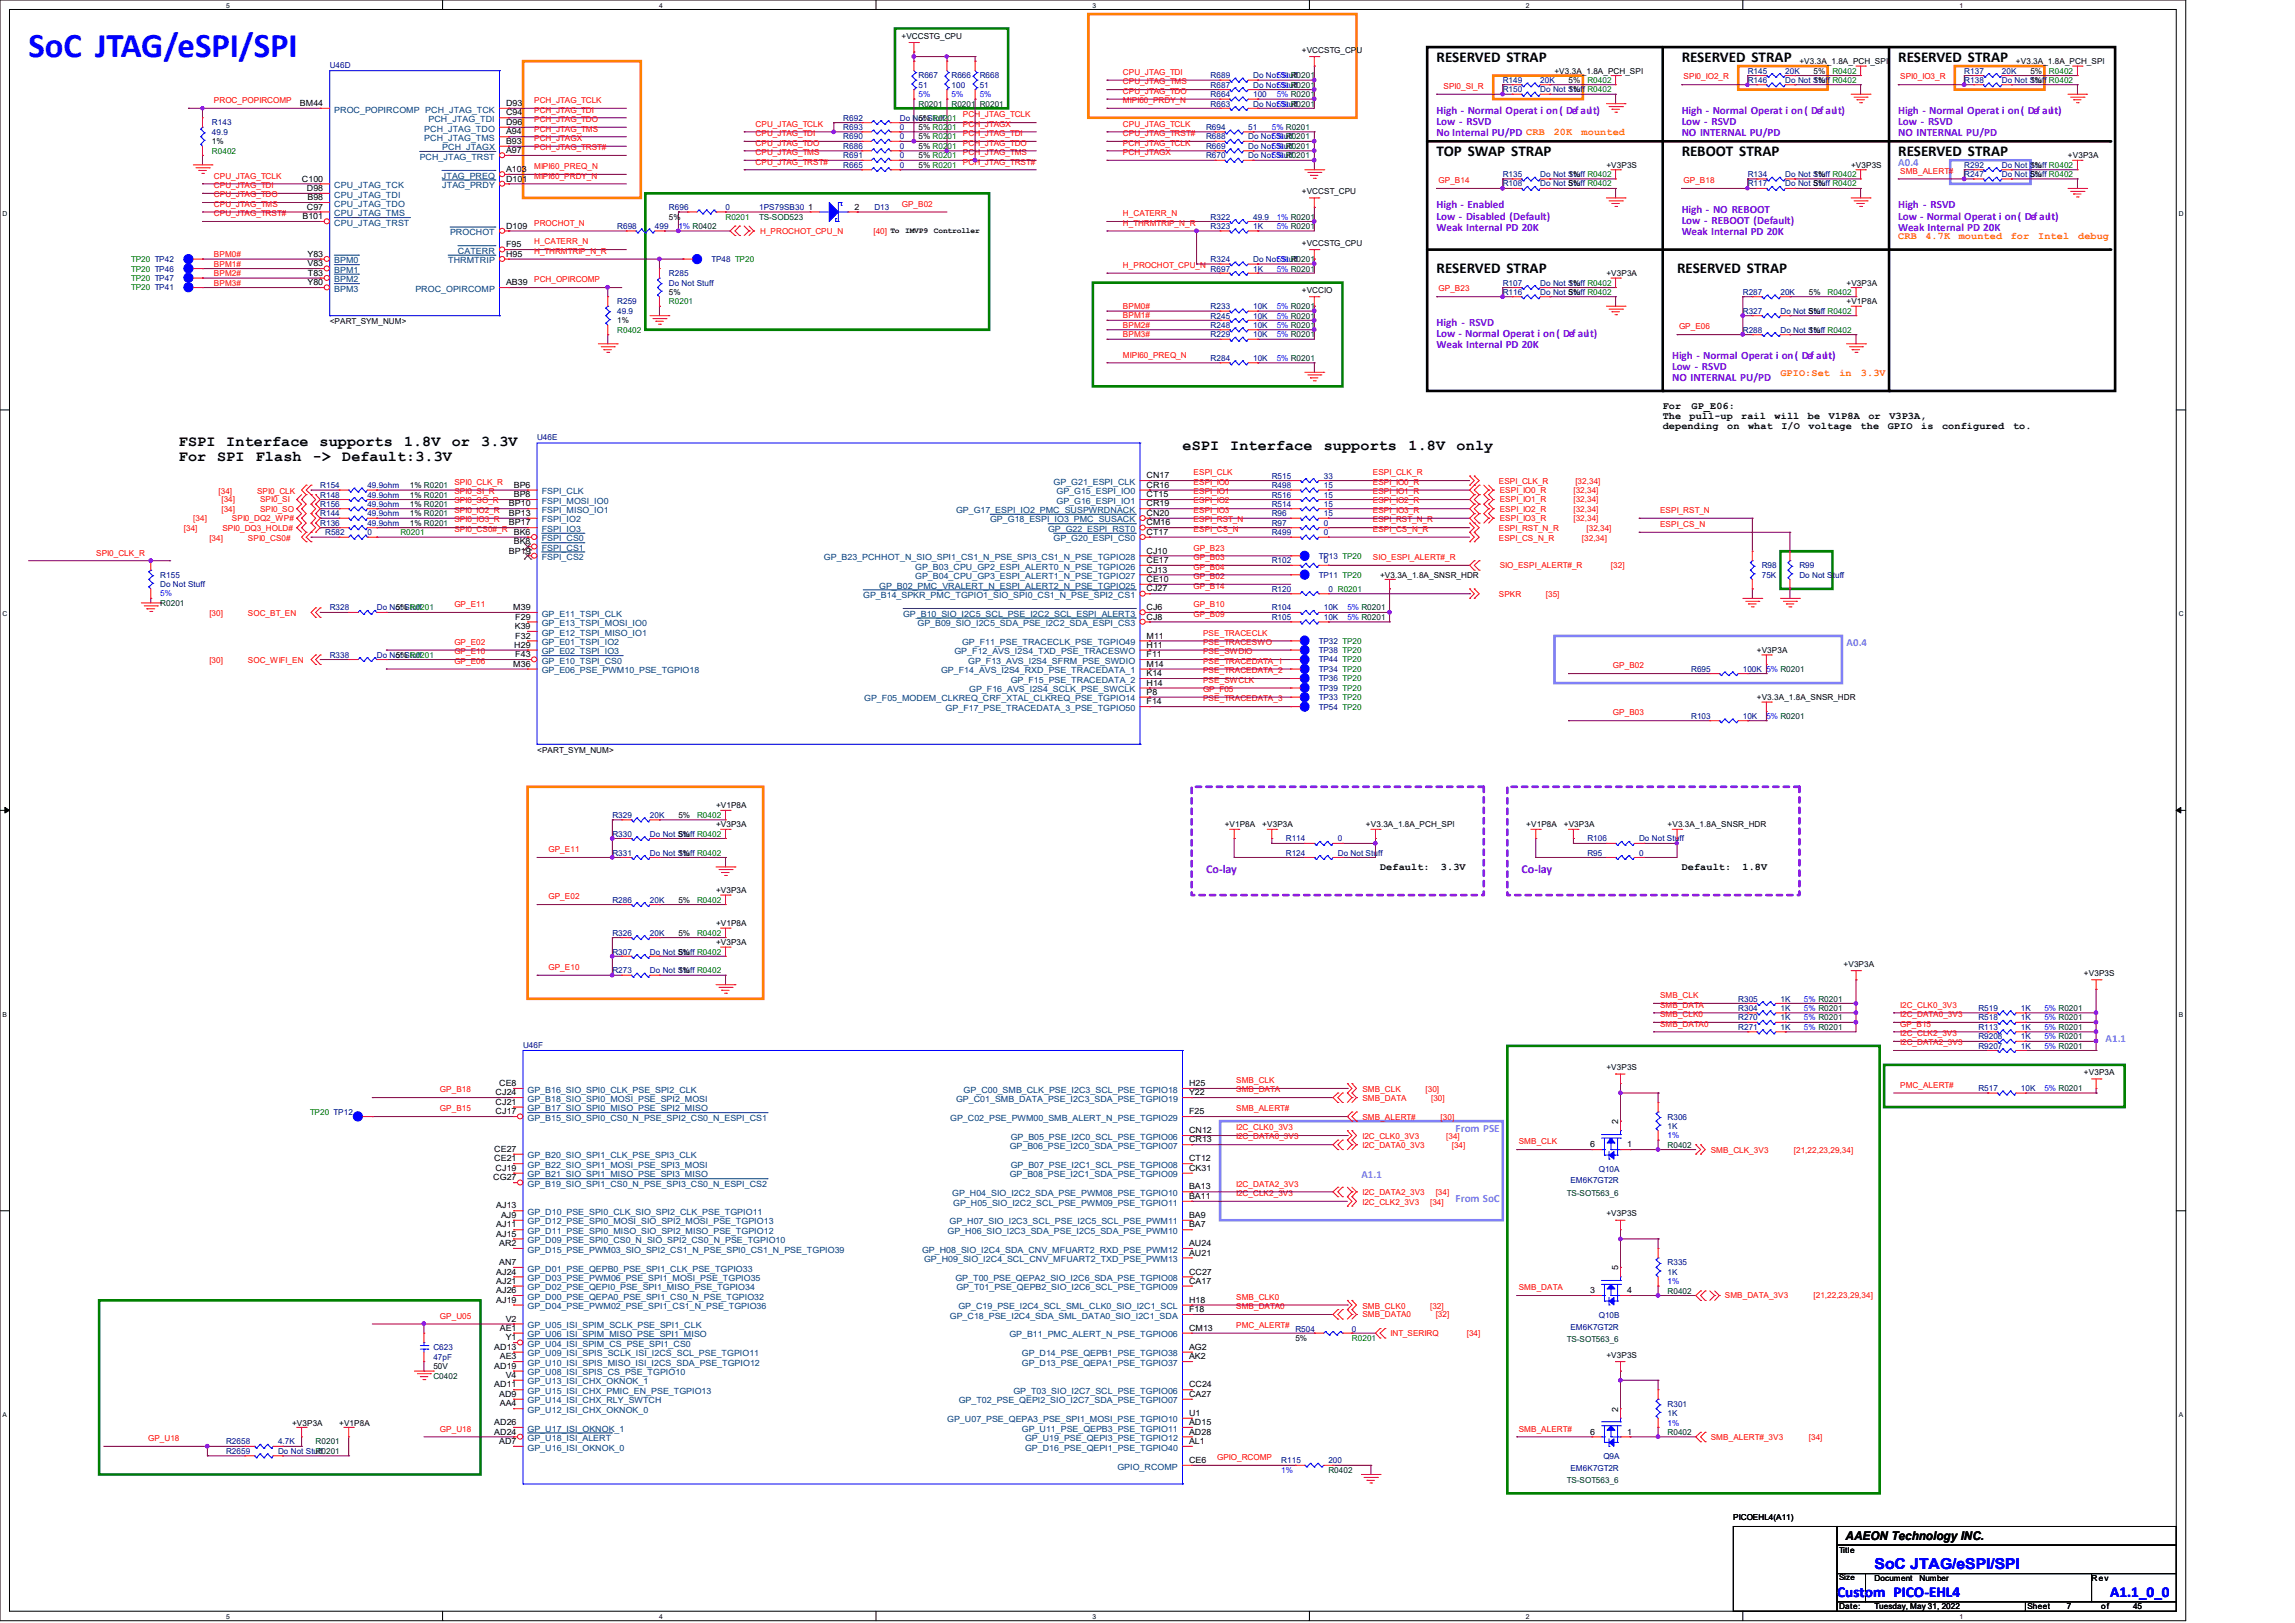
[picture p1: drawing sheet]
<svg xmlns="http://www.w3.org/2000/svg" width="297mm" height="210mm" viewBox="0 0 297 210" stroke-linecap="round" stroke-linejoin="round" font-family="sans-serif">
<defs><g id="words">
<text font-size="4.5" fill="#00f" x="3.7" y="7.3">SoC JTAG/eSPI/SPI</text>
<g font-size="1.9">
<text x="185.9" y="8">RESERVED STRAP</text>
<text x="217.6" y="8">RESERVED STRAP</text>
<text x="245.7" y="8">RESERVED STRAP</text>
<text x="185.9" y="20.2">TOP SWAP STRAP</text>
<text x="217.6" y="20.2">REBOOT STRAP</text>
<text x="245.7" y="20.2">RESERVED STRAP</text>
<text x="185.9" y="35.4">RESERVED STRAP</text>
<text x="217" y="35.4">RESERVED STRAP</text>
<text x="23.2" y="57.7">FSPI</text>
<text x="23.2" y="59.6">For</text>
<text x="28.1" y="59.6">SPI</text>
<text x="29.3" y="57.7">Interface</text>
<text x="33.1" y="59.6">Flash</text>
<text x="40.5" y="59.6">-&gt;</text>
<text x="41.4" y="57.7">supports</text>
<text x="44.3" y="59.6">Default:3.3V</text>
<text x="52.3" y="57.7">1.8V</text>
<text x="58.5" y="57.7">or</text>
<text x="62.3" y="57.7">3.3V</text>
<text x="153" y="58.3">eSPI</text>
<text x="159.2" y="58.3">Interface</text>
<text x="171.3" y="58.3">supports</text>
<text x="182.3" y="58.3">1.8V</text>
<text x="188.5" y="58.3">only</text>
</g>
<g font-size="1.9" fill="#00f">
<text x="242.6" y="203">SoC JTAG/eSPI/SPI</text>
<text x="237.7" y="206.6">Custom PICO-EHL4</text>
<text x="273.1" y="206.7">A1.1_0_0</text>
</g>
<g font-size="1.6" fill="#8000ff">
<text x="156.1" y="113">Co-lay</text>
<text x="196.9" y="113">Co-lay</text>
</g>
<text font-size="1.6" x="238.8" y="199.3">AAEON Technology INC.</text>
<g font-size="1.4" fill="#8000ff">
<text x="185.9" y="14.8">High - Normal Operat i on ( Def ault)</text>
<text x="185.9" y="16.2">Low - RSVD</text>
<text x="185.9" y="17.7">No Internal PU/PD CRB</text>
<text x="217.6" y="14.8">High - Normal Operat i on ( Def ault)</text>
<text x="217.6" y="16.2">Low - RSVD</text>
<text x="217.6" y="17.7">NO INTERNAL PU/PD</text>
<text x="245.7" y="14.8">High - Normal Operat i on ( Def ault)</text>
<text x="245.7" y="16.2">Low - RSVD</text>
<text x="245.7" y="17.7">NO INTERNAL PU/PD</text>
<text x="185.9" y="27">High - Enabled</text>
<text x="185.9" y="28.4">Low - Disabled (Default)</text>
<text x="185.9" y="29.8">Weak Internal PD 20K</text>
<text x="217.6" y="27.6">High - NO REBOOT</text>
<text x="217.6" y="29">Low - REBOOT (Default)</text>
<text x="245.7" y="27">High - RSVD</text>
<text x="245.7" y="28.4">Low - Normal Operat i on ( Def ault)</text>
<text x="245.7" y="29.8">Weak Internal PD 20K</text>
<text x="217.6" y="30.4">Weak Internal PD 20K</text>
<text x="185.9" y="42.2">High - RSVD</text>
<text x="185.9" y="43.6">Low - Normal Operat i on ( Def ault)</text>
<text x="185.9" y="45.1">Weak Internal PD 20K</text>
<text x="216.4" y="46.5">High - Normal Operat i on ( Def ault)</text>
<text x="216.4" y="47.9">Low - RSVD</text>
<text x="216.4" y="49.4">NO INTERNAL PU/PD</text>
</g>
<g font-size="1.4" fill="#8080ff">
<text x="245.7" y="21.4">A0.4</text>
<text x="239" y="83.6">A0.4</text>
<text x="272.5" y="134.8">A1.1</text>
<text x="188.4" y="146.4">From PSE</text>
<text x="176.2" y="152.5">A1.1</text>
<text x="188.4" y="155.6">From SoC</text>
</g>
<g font-size="1.3" fill="#ff8000">
<text x="201.1" y="17.5">20K</text>
<text x="204.7" y="17.5">mounted</text>
<text x="245.7" y="30.9">CRB</text>
<text x="249.2" y="30.9">4.7K</text>
<text x="253.5" y="30.9">mounted</text>
<text x="260.2" y="30.9">for</text>
<text x="263.8" y="30.9">Intel</text>
<text x="268.9" y="30.9">debug</text>
<text x="230.4" y="48.6">GPIO:Set</text>
<text x="238" y="48.6">in</text>
<text x="240.8" y="48.6">3.3V</text>
</g>
<g font-size="1.3">
<text x="215.2" y="52.9">For</text>
<text x="218.9" y="52.9">GP_E06:</text>
<text x="215.2" y="54.2">The</text>
<text x="215.2" y="55.5">depending</text>
<text x="218.7" y="54.2">pull-up</text>
<text x="223.5" y="55.5">on</text>
<text x="225.3" y="54.2">rail</text>
<text x="226.2" y="55.5">what</text>
<text x="229.7" y="54.2">will</text>
<text x="230.5" y="55.5">I/O</text>
<text x="234" y="54.2">be</text>
<text x="234.1" y="55.5">voltage</text>
<text x="236.7" y="54.2">V1P8A</text>
<text x="240.8" y="55.5">the</text>
<text x="241.8" y="54.2">or</text>
<text x="244.3" y="55.5">GPIO</text>
<text x="244.5" y="54.2">V3P3A,</text>
<text x="248.6" y="55.5">is</text>
<text x="251.3" y="55.5">configured</text>
<text x="260.5" y="55.5">to.</text>
<text x="178.6" y="112.6">Default:</text>
<text x="186.5" y="112.6">3.3V</text>
<text x="217.6" y="112.6">Default:</text>
<text x="225.5" y="112.6">1.8V</text>
</g>
<g font-size="1.1">
<text x="116.7" y="5">+VCCSTG_CPU</text>
<text x="168.5" y="6.8">+VCCSTG_CPU</text>
<text x="201.2" y="9.5">+V3.3A_1.8A_PCH_SPI</text>
<text x="203" y="11.9">1%</text>
<text x="203" y="10.8">5%</text>
<text x="232.9" y="8.3">+V3.3A_1.8A_PCH_SPI</text>
<text x="234.7" y="9.5">5%</text>
<text x="234.7" y="10.8">1%</text>
<text x="260.9" y="8.3">+V3.3A_1.8A_PCH_SPI</text>
<text x="262.8" y="9.5">5%</text>
<text x="262.8" y="10.8">1%</text>
<text x="38.8" y="13.7">BM44</text>
<text x="65.5" y="13.7">D93</text>
<text x="65.5" y="14.9">C94</text>
<text x="65.5" y="16.2">D96</text>
<text x="65.5" y="17.4">A94</text>
<text x="118.9" y="16.8">5% R0201</text>
<text x="118.9" y="15.6">5% R0201</text>
<text x="27.4" y="18.7">1%</text>
<text x="39.1" y="23.5">C100</text>
<text x="65.5" y="23.5">D101</text>
<text x="65.5" y="22.3">A103</text>
<text x="65.5" y="19.8">A97</text>
<text x="65.5" y="18.6">B93</text>
<text x="118.9" y="18">5% R0201</text>
<text x="118.9" y="21.7">5% R0201</text>
<text x="118.9" y="19.3">5% R0201</text>
<text x="118.9" y="20.5">5% R0201</text>
<text x="203" y="22.9">1%</text>
<text x="207.9" y="21.7">+V3P3S</text>
<text x="234.7" y="22.9">1%</text>
<text x="239.6" y="21.7">+V3P3S</text>
<text x="262.8" y="22.9">5%</text>
<text x="262.8" y="21.7">1%</text>
<text x="267.6" y="20.5">+V3P3A</text>
<text x="39.2" y="28.4">B101</text>
<text x="39.7" y="24.7">D98</text>
<text x="39.7" y="27.1">C97</text>
<text x="39.8" y="25.9">B98</text>
<text x="65.5" y="29.6">D109</text>
<text x="86.6" y="28.4">5%</text>
<text x="104.6" y="27.1">1</text>
<text x="110.6" y="27.1">2</text>
<text x="168.5" y="25.1">+VCCST_CPU</text>
<text x="203" y="24.1">5%</text>
<text x="234.7" y="24.1">5%</text>
<text x="39.8" y="33.2">Y83</text>
<text x="39.8" y="34.5">V83</text>
<text x="39.8" y="35.7">T83</text>
<text x="65.5" y="32">F95</text>
<text x="65.5" y="33.2">H95</text>
<text x="168.5" y="31.8">+VCCSTG_CPU</text>
<text x="207.9" y="35.7">+V3P3A</text>
<text x="39.8" y="36.9">Y80</text>
<text x="42.7" y="42">&lt;PART_SYM_NUM&gt;</text>
<text x="65.5" y="36.9">AB39</text>
<text x="79.9" y="41.8">1%</text>
<text x="86.6" y="38.2">5%</text>
<text x="168.5" y="37.9">+VCCIO</text>
<text x="203" y="37">1%</text>
<text x="203" y="38.2">5%</text>
<text x="234.1" y="38.2">5%</text>
<text x="234.1" y="40.6">5%</text>
<text x="239" y="39.4">+V1P8A</text>
<text x="239" y="37">+V3P3A</text>
<text x="234.1" y="43.1">1%</text>
<text x="53" y="64.4">1% R0201</text>
<text x="53" y="65.6">1% R0201</text>
<text x="53" y="63.2">1% R0201</text>
<text x="65.9" y="65.5">BP10</text>
<text x="66.5" y="63.1">BP6</text>
<text x="66.5" y="64.3">BP8</text>
<text x="148.4" y="63.1">CR16</text>
<text x="148.4" y="64.3">CT15</text>
<text x="148.4" y="65.5">CR19</text>
<text x="148.4" y="61.9">CN17</text>
<text x="53" y="66.8">1% R0201</text>
<text x="53" y="68">1% R0201</text>
<text x="65.9" y="71.6">BP19</text>
<text x="65.9" y="66.8">BP13</text>
<text x="65.9" y="68">BP17</text>
<text x="66.5" y="69.2">BK6</text>
<text x="66.5" y="70.4">BK8</text>
<text x="148.4" y="71.6">CJ10</text>
<text x="148.4" y="66.8">CN20</text>
<text x="148.4" y="69.2">CT17</text>
<text x="148.4" y="68">CM16</text>
<text x="148.4" y="75.3">CE10</text>
<text x="148.4" y="72.9">CE17</text>
<text x="148.4" y="74.1">CJ13</text>
<text x="148.4" y="76.5">CJ27</text>
<text x="178.6" y="74.8">+V3.3A_1.8A_SNSR_HDR</text>
<text x="51.2" y="79">5% R0201</text>
<text x="66.4" y="78.9">M39</text>
<text x="66.5" y="83.8">H29</text>
<text x="66.6" y="81.4">K39</text>
<text x="66.7" y="82.6">F32</text>
<text x="66.7" y="80.2">F29</text>
<text x="148.4" y="80.2">CJ8</text>
<text x="148.4" y="78.9">CJ6</text>
<text x="148.4" y="82.6">M11</text>
<text x="148.4" y="83.8">H11</text>
<text x="51.2" y="85.1">5% R0201</text>
<text x="66.4" y="86.3">M36</text>
<text x="66.7" y="85">F43</text>
<text x="148.4" y="89.9">P8</text>
<text x="148.4" y="85">F11</text>
<text x="148.4" y="86.3">M14</text>
<text x="148.4" y="87.5">K14</text>
<text x="148.4" y="88.7">H14</text>
<text x="227.4" y="84.5">+V3P3A</text>
<text x="148.4" y="91.1">F14</text>
<text x="227.4" y="90.6">+V3.3A_1.8A_SNSR_HDR</text>
<text x="69.5" y="97.4">&lt;PART_SYM_NUM&gt;</text>
<text x="87.8" y="105.8">5%</text>
<text x="92.7" y="107.1">+V3P3A</text>
<text x="92.7" y="104.6">+V1P8A</text>
<text x="158.5" y="107.1">+V1P8A</text>
<text x="163.4" y="107.1">+V3P3A</text>
<text x="176.8" y="107.1">+V3.3A_1.8A_PCH_SPI</text>
<text x="197.5" y="107.1">+V1P8A</text>
<text x="202.4" y="107.1">+V3P3A</text>
<text x="215.8" y="107.1">+V3.3A_1.8A_SNSR_HDR</text>
<text x="87.8" y="108.3">5%</text>
<text x="87.8" y="110.7">1%</text>
<text x="87.8" y="116.8">5%</text>
<text x="92.7" y="115.6">+V3P3A</text>
<text x="92.7" y="119.8">+V1P8A</text>
<text x="87.8" y="123.5">5%</text>
<text x="87.8" y="125.9">1%</text>
<text x="87.8" y="121.1">5%</text>
<text x="92.7" y="122.3">+V3P3A</text>
<text x="238.6" y="125.1">+V3P3A</text>
<text x="269.7" y="126.3">+V3P3S</text>
<text x="64.1" y="143">CJ21</text>
<text x="64.1" y="141.7">CJ24</text>
<text x="64.6" y="140.5">CE8</text>
<text x="153.9" y="140.5">H25</text>
<text x="153.9" y="141.7">Y22</text>
<text x="207.9" y="138.5">+V3P3S</text>
<text x="269.7" y="139.1">+V3P3A</text>
<text x="64" y="149.1">CE27</text>
<text x="64.1" y="144.2">CJ17</text>
<text x="153.9" y="146.6">CN12</text>
<text x="153.9" y="147.8">CR13</text>
<text x="153.9" y="144.2">F25</text>
<text x="205.8" y="148.5">6</text>
<text x="209.4" y="145.5" transform="rotate(-90 209.4 145.5)">2</text>
<text x="210.6" y="148.5">1</text>
<text x="63.8" y="152.7">CG27</text>
<text x="64" y="150.3">CE21</text>
<text x="64.1" y="151.5">CJ19</text>
<text x="153.9" y="150.3">CT12</text>
<text x="153.9" y="151.5">CK31</text>
<text x="153.9" y="153.9">BA13</text>
<text x="153.9" y="155.1">BA11</text>
<text x="64.2" y="160">AJ15</text>
<text x="64.2" y="156.4">AJ13</text>
<text x="64.2" y="158.8">AJ11</text>
<text x="64.6" y="161.2">AR2</text>
<text x="64.9" y="157.6">AJ9</text>
<text x="153.9" y="158.8">BA7</text>
<text x="153.9" y="157.6">BA9</text>
<text x="153.9" y="161.2">AU24</text>
<text x="207.9" y="157.4">+V3P3S</text>
<text x="64.2" y="167.3">AJ26</text>
<text x="64.2" y="166.1">AJ21</text>
<text x="64.2" y="164.9">AJ24</text>
<text x="64.6" y="163.7">AN7</text>
<text x="153.9" y="162.5">AU21</text>
<text x="153.9" y="164.9">CC27</text>
<text x="153.9" y="166.1">CA17</text>
<text x="205.8" y="167.3">3</text>
<text x="209.4" y="164.4" transform="rotate(-90 209.4 164.4)">5</text>
<text x="210.6" y="167.3">4</text>
<text x="64.2" y="168.6">AJ19</text>
<text x="64.7" y="172.2">AE1</text>
<text x="65.4" y="173.4">Y1</text>
<text x="65.4" y="171">V2</text>
<text x="153.9" y="172.2">CM13</text>
<text x="153.9" y="169.8">F18</text>
<text x="153.9" y="168.6">H18</text>
<text x="167.6" y="173.5">5%</text>
<text x="56.1" y="177.2">50V</text>
<text x="64" y="177.1">AD19</text>
<text x="64" y="174.7">AD13</text>
<text x="64" y="179.5">AD11</text>
<text x="64.7" y="175.9">AE3</text>
<text x="65.4" y="178.3">V4</text>
<text x="153.9" y="175.9">AK2</text>
<text x="153.9" y="174.7">AG2</text>
<text x="153.9" y="179.5">CC24</text>
<text x="207.9" y="175.7">+V3P3S</text>
<text x="37.8" y="184.5">+V3P3A</text>
<text x="43.9" y="184.5">+V1P8A</text>
<text x="64" y="184.4">AD26</text>
<text x="64" y="185.6">AD24</text>
<text x="64.6" y="180.8">AD9</text>
<text x="64.7" y="182">AA4</text>
<text x="153.9" y="180.8">CA27</text>
<text x="153.9" y="183.2">U1</text>
<text x="153.9" y="184.4">AD15</text>
<text x="153.9" y="185.6">AD28</text>
<text x="205.8" y="185.6">6</text>
<text x="209.4" y="182.7" transform="rotate(-90 209.4 182.7)">2</text>
<text x="210.6" y="185.6">1</text>
<text x="64.6" y="186.9">AD7</text>
<text x="153.9" y="186.9">AL1</text>
<text x="153.9" y="189.3">CE6</text>
<text x="224.3" y="196.7">PICOEHL4(A11)</text>
<text x="238" y="200.9">Title</text>
<text x="238" y="208.2">Date:</text>
<text x="242.6" y="208.2">Tuesday, May 31, 2022</text>
<text x="242.6" y="204.6">Document</text>
<text x="248.4" y="204.6">Number</text>
<text x="262.4" y="208.2">Sheet</text>
<text x="267.5" y="208.2">7</text>
<text x="270.7" y="204.6">Rev</text>
<text x="271.9" y="208.2">of</text>
<text x="276.1" y="208.2">45</text>
</g>
<g font-size="1.1" fill="#000080">
<text x="42.7" y="8.8">U46D</text>
<text x="118.9" y="10.1">R667</text>
<text x="118.9" y="11.3">51</text>
<text x="123.1" y="10.1">R666</text>
<text x="123.1" y="11.3">100</text>
<text x="126.8" y="10.1">R668</text>
<text x="126.8" y="11.3">51</text>
<text x="156.7" y="10.1">R689</text>
<text x="156.7" y="11.3">R687</text>
<text x="162.2" y="10.1">Do Not Stuff</text>
<text x="162.2" y="11.3">Do Not Stuff</text>
<text x="194.5" y="11.9">R150</text>
<text x="194.5" y="10.8">R149</text>
<text x="199.3" y="11.9">Do Not Stuff R0402</text>
<text x="199.3" y="10.8">20K</text>
<text x="226.2" y="9.5">R145</text>
<text x="226.2" y="10.8">R146</text>
<text x="231" y="9.5">20K</text>
<text x="231" y="10.8">Do Not Stuff R0402</text>
<text x="254.2" y="9.5">R137</text>
<text x="254.2" y="10.8">R138</text>
<text x="259.1" y="9.5">20K</text>
<text x="259.1" y="10.8">Do Not Stuff R0402</text>
<text x="27.4" y="16.2">R143</text>
<text x="27.4" y="17.4">49.9</text>
<text x="109.1" y="16.8">R693</text>
<text x="109.1" y="15.6">R692</text>
<text x="116.5" y="16.8">0</text>
<text x="116.5" y="15.6">Do Not Stuff</text>
<text x="156.1" y="16.8">R694</text>
<text x="156.7" y="12.6">R664</text>
<text x="156.7" y="13.8">R663</text>
<text x="161.5" y="16.8">51</text>
<text x="162.2" y="12.6">100</text>
<text x="162.2" y="13.8">Do Not Stuff</text>
<text x="109.1" y="18">R690</text>
<text x="109.1" y="21.7">R665</text>
<text x="109.1" y="19.3">R686</text>
<text x="109.1" y="20.5">R691</text>
<text x="116.5" y="18">0</text>
<text x="116.5" y="21.7">0</text>
<text x="116.5" y="19.3">0</text>
<text x="116.5" y="20.5">0</text>
<text x="156.1" y="18">R688</text>
<text x="156.1" y="19.3">R669</text>
<text x="156.1" y="20.5">R670</text>
<text x="161.5" y="18">Do Not Stuff</text>
<text x="161.5" y="19.3">Do Not Stuff</text>
<text x="161.5" y="20.5">Do Not Stuff</text>
<text x="194.5" y="22.9">R135</text>
<text x="199.3" y="22.9">Do Not Stuff R0402</text>
<text x="226.2" y="22.9">R134</text>
<text x="231" y="22.9">Do Not Stuff R0402</text>
<text x="254.2" y="22.9">R247</text>
<text x="254.2" y="21.7">R292</text>
<text x="259.1" y="22.9">Do Not Stuff R0402</text>
<text x="259.1" y="21.7">Do Not Stuff R0402</text>
<text x="79.9" y="29.6">R698</text>
<text x="84.7" y="29.6">499</text>
<text x="86.6" y="27.2">R696</text>
<text x="93.9" y="27.2">0</text>
<text x="98.3" y="27.2">1PS79SB30</text>
<text x="113.2" y="27.2">D13</text>
<text x="156.7" y="28.4">R322</text>
<text x="156.7" y="29.6">R323</text>
<text x="162.2" y="28.4">49.9</text>
<text x="162.2" y="29.6">1K</text>
<text x="194.5" y="24.1">R108</text>
<text x="199.3" y="24.1">Do Not Stuff R0402</text>
<text x="226.2" y="24.1">R117</text>
<text x="231" y="24.1">Do Not Stuff R0402</text>
<text x="86.6" y="35.7">R285</text>
<text x="92.1" y="33.9">TP48 TP20</text>
<text x="156.7" y="35.1">R697</text>
<text x="156.7" y="33.9">R324</text>
<text x="162.2" y="35.1">1K</text>
<text x="162.2" y="33.9">Do Not Stuff</text>
<text x="79.9" y="39.4">R259</text>
<text x="79.9" y="40.6">49.9</text>
<text x="86.6" y="37">Do Not Stuff</text>
<text x="156.7" y="41.2">R245</text>
<text x="156.7" y="40">R233</text>
<text x="162.2" y="41.2">10K</text>
<text x="162.2" y="40">10K</text>
<text x="194.5" y="37">R107</text>
<text x="194.5" y="38.2">R116</text>
<text x="199.3" y="37">Do Not Stuff R0402</text>
<text x="199.3" y="38.2">Do Not Stuff R0402</text>
<text x="225.5" y="38.2">R287</text>
<text x="225.5" y="40.6">R327</text>
<text x="230.4" y="38.2">20K</text>
<text x="230.4" y="40.6">Do Not Stuff R0402</text>
<text x="156.7" y="43.6">R229</text>
<text x="156.7" y="46.7">R284</text>
<text x="156.7" y="42.4">R248</text>
<text x="162.2" y="43.6">10K</text>
<text x="162.2" y="46.7">10K</text>
<text x="162.2" y="42.4">10K</text>
<text x="225.5" y="43.1">R288</text>
<text x="230.4" y="43.1">Do Not Stuff R0402</text>
<text x="69.5" y="56.9">U46E</text>
<text x="41.4" y="64.4">R148</text>
<text x="41.4" y="65.6">R156</text>
<text x="41.4" y="63.2">R154</text>
<text x="47.5" y="64.4">49.9ohm</text>
<text x="47.5" y="65.6">49.9ohm</text>
<text x="47.5" y="63.2">49.9ohm</text>
<text x="164.6" y="63.2">R498</text>
<text x="164.6" y="64.4">R516</text>
<text x="164.6" y="65.6">R514</text>
<text x="164.6" y="61.9">R515</text>
<text x="171.3" y="63.2">15</text>
<text x="171.3" y="64.4">15</text>
<text x="171.3" y="65.6">15</text>
<text x="171.3" y="61.9">33</text>
<text x="41.4" y="66.8">R144</text>
<text x="41.4" y="68">R136</text>
<text x="42.1" y="69.3">R582</text>
<text x="47.5" y="66.8">49.9ohm</text>
<text x="47.5" y="68">49.9ohm</text>
<text x="47.5" y="69.3">0</text>
<text x="164.6" y="66.8">R96</text>
<text x="164.6" y="68">R97</text>
<text x="164.6" y="69.3">R499</text>
<text x="171.3" y="66.8">15</text>
<text x="171.3" y="68">0</text>
<text x="171.3" y="69.3">0</text>
<text x="20.7" y="74.8">R155</text>
<text x="20.7" y="75.9">Do Not Stuff</text>
<text x="164.6" y="76.6">R120</text>
<text x="164.6" y="72.9">R102</text>
<text x="170.7" y="74.8">TP11 TP20</text>
<text x="170.7" y="72.3">TP13 TP20</text>
<text x="171.3" y="72.9">0</text>
<text x="171.9" y="76.6">0 R0201</text>
<text x="228" y="73.5">R98</text>
<text x="228" y="74.8">75K</text>
<text x="232.9" y="73.5">R99</text>
<text x="232.9" y="74.8">Do Not Stuff</text>
<text x="42.7" y="79">R328</text>
<text x="48.8" y="79">Do Not Stuff</text>
<text x="164.6" y="80.2">R105</text>
<text x="164.6" y="79">R104</text>
<text x="170.7" y="83.3">TP32 TP20</text>
<text x="171.3" y="80.2">10K</text>
<text x="171.3" y="79">10K</text>
<text x="42.7" y="85.1">R338</text>
<text x="48.8" y="85.1">Do Not Stuff</text>
<text x="170.7" y="84.5">TP38 TP20</text>
<text x="170.7" y="85.7">TP44 TP20</text>
<text x="170.7" y="87">TP34 TP20</text>
<text x="170.7" y="88.1">TP36 TP20</text>
<text x="170.7" y="89.4">TP39 TP20</text>
<text x="218.9" y="87">R695</text>
<text x="225.5" y="87">100K 5% R0201</text>
<text x="170.7" y="90.6">TP33 TP20</text>
<text x="170.7" y="91.8">TP54 TP20</text>
<text x="218.9" y="93">R103</text>
<text x="225.5" y="93">10K</text>
<text x="79.2" y="105.8">R329</text>
<text x="84.1" y="105.8">20K</text>
<text x="79.2" y="108.3">R330</text>
<text x="79.2" y="110.7">R331</text>
<text x="84.1" y="108.3">Do Not Stuff R0402</text>
<text x="84.1" y="110.7">Do Not Stuff R0402</text>
<text x="166.4" y="108.9">R114</text>
<text x="166.4" y="110.7">R124</text>
<text x="173.1" y="108.9">0</text>
<text x="173.1" y="110.7">Do Not Stuff</text>
<text x="205.4" y="108.9">R106</text>
<text x="205.4" y="110.7">R95</text>
<text x="212.1" y="108.9">Do Not Stuff</text>
<text x="212.1" y="110.7">0</text>
<text x="79.2" y="116.8">R286</text>
<text x="84.1" y="116.8">20K</text>
<text x="79.2" y="123.5">R307</text>
<text x="79.2" y="125.9">R273</text>
<text x="79.2" y="121.1">R326</text>
<text x="84.1" y="123.5">Do Not Stuff R0402</text>
<text x="84.1" y="125.9">Do Not Stuff R0402</text>
<text x="84.1" y="121.1">20K</text>
<text x="225" y="129.6">R305</text>
<text x="225" y="130.8">R304</text>
<text x="230.4" y="129.6">1K</text>
<text x="230.4" y="130.8">1K</text>
<text x="256" y="130.8">R519</text>
<text x="261.5" y="130.8">1K</text>
<text x="67.7" y="135.6">U46F</text>
<text x="225" y="133.3">R271</text>
<text x="225" y="132">R270</text>
<text x="230.4" y="133.3">1K</text>
<text x="230.4" y="132">1K</text>
<text x="256" y="132">R518</text>
<text x="256" y="135.7">R9207</text>
<text x="256" y="133.3">R113</text>
<text x="256" y="134.5">R9208</text>
<text x="261.5" y="132">1K</text>
<text x="261.5" y="135.7">1K</text>
<text x="261.5" y="133.3">1K</text>
<text x="261.5" y="134.5">1K</text>
<text x="256" y="141.2">R517</text>
<text x="261.5" y="141.2">10K</text>
<text x="215.8" y="144.9">R306</text>
<text x="215.8" y="146">1K</text>
<text x="203.2" y="153.1">EM6K7GT2R</text>
<text x="206.9" y="151.7">Q10A</text>
<text x="215.8" y="163.7">R335</text>
<text x="215.8" y="165">1K</text>
<text x="167.6" y="172.3">R504</text>
<text x="175" y="172.3">0</text>
<text x="203.2" y="172">EM6K7GT2R</text>
<text x="206.9" y="170.6">Q10B</text>
<text x="56.1" y="174.7">C623</text>
<text x="56.1" y="175.9">47pF</text>
<text x="215.8" y="182">R301</text>
<text x="215.8" y="183.3">1K</text>
<text x="29.3" y="188.1">R2659</text>
<text x="29.3" y="186.9">R2658</text>
<text x="36" y="188.1">Do Not Stuff</text>
<text x="36" y="186.9">4.7K</text>
<text x="165.8" y="189.4">R115</text>
<text x="171.9" y="189.4">200</text>
<text x="203.2" y="190.3">EM6K7GT2R</text>
<text x="207.5" y="188.8">Q9A</text>
</g>
<g font-size="1.1" fill="#f00">
<text x="145.3" y="9.7">CPU_JTAG_TDI</text>
<text x="145.3" y="10.9">CPU_JTAG_TMS</text>
<text x="186.8" y="11.5">SPI0_SI_R</text>
<text x="217.9" y="10.3">SPI0_IO2_R</text>
<text x="245.9" y="10.3">SPI0_IO3_R</text>
<text x="27.7" y="13.3">PROC_POPIRCOMP</text>
<text x="69.1" y="13.3">PCH_JTAG_TCLK</text>
<text x="69.1" y="14.6">PCH_JTAG_TDI</text>
<text x="69.1" y="15.8">PCH_JTAG_TDO</text>
<text x="69.1" y="17">PCH_JTAG_TMS</text>
<text x="97.8" y="16.4">CPU_JTAG_TCLK</text>
<text x="97.8" y="17.6">CPU_JTAG_TDI</text>
<text x="124.6" y="15.2">PCH_JTAG_TCLK</text>
<text x="124.6" y="16.4">PCH_JTAGX</text>
<text x="124.6" y="17.6">PCH_JTAG_TDI</text>
<text x="145.3" y="12.1">CPU_JTAG_TDO</text>
<text x="145.3" y="13.3">MIPI60_PRDY_N</text>
<text x="145.3" y="16.4">CPU_JTAG_TCLK</text>
<text x="145.3" y="17.6">CPU_JTAG_TRST#</text>
<text x="27.7" y="23.1">CPU_JTAG_TCLK</text>
<text x="69.1" y="18.2">PCH_JTAGX</text>
<text x="69.1" y="19.4">PCH_JTAG_TRST#</text>
<text x="69.1" y="21.9">MIPI60_PREQ_N</text>
<text x="69.1" y="23.1">MIPI60_PRDY_N</text>
<text x="97.8" y="18.8">CPU_JTAG_TDO</text>
<text x="97.8" y="20.1">CPU_JTAG_TMS</text>
<text x="97.8" y="21.3">CPU_JTAG_TRST#</text>
<text x="124.6" y="20.1">PCH_JTAG_TMS</text>
<text x="124.6" y="21.3">PCH_JTAG_TRST#</text>
<text x="124.6" y="18.8">PCH_JTAG_TDO</text>
<text x="145.3" y="18.8">PCH_JTAG_TCLK</text>
<text x="145.3" y="20.1">PCH_JTAGX</text>
<text x="186.2" y="23.7">GP_B14</text>
<text x="217.9" y="23.7">GP_B18</text>
<text x="245.9" y="22.5">SMB_ALERT#</text>
<text x="27.7" y="24.3">CPU_JTAG_TDI</text>
<text x="27.7" y="25.5">CPU_JTAG_TDO</text>
<text x="27.7" y="26.8">CPU_JTAG_TMS</text>
<text x="27.7" y="28">CPU_JTAG_TRST#</text>
<text x="69.1" y="29.2">PROCHOT_N</text>
<text x="116.7" y="26.8">GP_B02</text>
<text x="145.3" y="28">H_CATERR_N</text>
<text x="145.3" y="29.2">H_THRMTRIP_N_R</text>
<text x="27.7" y="33.3">BPM0#</text>
<text x="27.7" y="34.5">BPM1#</text>
<text x="27.7" y="35.7">BPM2#</text>
<text x="69.1" y="31.6">H_CATERR_N</text>
<text x="69.1" y="32.9">H_THRMTRIP_N_R</text>
<text x="98.4" y="30.2">H_PROCHOT_CPU_N</text>
<text x="113" y="30.2">[40] To IMVP9</text>
<text x="145.3" y="34.7">H_PROCHOT_CPU_N</text>
<text x="27.7" y="37">BPM3#</text>
<text x="69.1" y="36.5">PCH_OPIRCOMP</text>
<text x="145.3" y="40">BPM0#</text>
<text x="145.3" y="41.2">BPM1#</text>
<text x="186.2" y="37.7">GP_B23</text>
<text x="145.3" y="42.4">BPM2#</text>
<text x="145.3" y="43.6">BPM3#</text>
<text x="145.3" y="46.3">MIPI60_PREQ_N</text>
<text x="217.3" y="42.6">GP_E06</text>
<text x="28.3" y="63.9">[34]</text>
<text x="28.7" y="65">[34]</text>
<text x="33.3" y="63.9">SPI0_CLK</text>
<text x="33.7" y="65">SPI0_SI</text>
<text x="58.8" y="62.7">SPI0_CLK_R</text>
<text x="58.8" y="64">SPI0_SI_R</text>
<text x="58.8" y="65.2">SPI0_SO_R</text>
<text x="154.5" y="61.5">ESPI_CLK</text>
<text x="154.5" y="62.7">ESPI_IO0</text>
<text x="154.5" y="64">ESPI_IO1</text>
<text x="154.5" y="65.2">ESPI_IO2</text>
<text x="177.7" y="61.5">ESPI_CLK_R</text>
<text x="177.7" y="62.7">ESPI_IO0_R</text>
<text x="177.7" y="64">ESPI_IO1_R</text>
<text x="177.7" y="65.2">ESPI_IO2_R</text>
<text x="194" y="62.7">ESPI_CLK_R</text>
<text x="194.1" y="63.8">ESPI_IO0_R</text>
<text x="194.1" y="65">ESPI_IO1_R</text>
<text x="203.6" y="63.8">[32,34]</text>
<text x="203.6" y="65">[32,34]</text>
<text x="203.9" y="62.7">[32,34]</text>
<text x="12.4" y="71.9">SPI0_CLK_R</text>
<text x="23.8" y="68.7">[34]</text>
<text x="25" y="67.4">[34]</text>
<text x="27.1" y="70">[34]</text>
<text x="28.7" y="66.2">[34]</text>
<text x="28.8" y="68.7">SPI0_DQ3_HOLD#</text>
<text x="30" y="67.4">SPI0_DQ2_WP#</text>
<text x="32.1" y="70">SPI0_CS0#</text>
<text x="33.7" y="66.2">SPI0_SO</text>
<text x="58.8" y="68.8">SPI0_CS0#_R</text>
<text x="58.8" y="66.4">SPI0_IO2_R</text>
<text x="58.8" y="67.6">SPI0_IO3_R</text>
<text x="154.5" y="66.4">ESPI_IO3</text>
<text x="154.5" y="67.6">ESPI_RST_N</text>
<text x="154.5" y="68.8">ESPI_CS_N</text>
<text x="154.5" y="71.2">GP_B23</text>
<text x="177.7" y="67.6">ESPI_RST_N_R</text>
<text x="177.7" y="68.8">ESPI_CS_N_R</text>
<text x="177.7" y="66.4">ESPI_IO3_R</text>
<text x="194" y="68.7">ESPI_RST_N_R</text>
<text x="194" y="70">ESPI_CS_N_R</text>
<text x="194.1" y="66.2">ESPI_IO2_R</text>
<text x="194.1" y="67.4">ESPI_IO3_R</text>
<text x="203.6" y="66.2">[32,34]</text>
<text x="203.6" y="67.4">[32,34]</text>
<text x="204.7" y="70">[32,34]</text>
<text x="205.3" y="68.7">[32,34]</text>
<text x="214.8" y="68.2">ESPI_CS_N</text>
<text x="214.8" y="66.4">ESPI_RST_N</text>
<text x="154.5" y="76.2">GP_B14</text>
<text x="154.5" y="72.5">GP_B03</text>
<text x="154.5" y="74.9">GP_B02</text>
<text x="154.5" y="73.7">GP_B04</text>
<text x="177.7" y="72.5">SIO_ESPI_ALERT#_R</text>
<text x="194" y="77.3">SPKR</text>
<text x="194.1" y="73.5">SIO_ESPI_ALERT#_R</text>
<text x="200.1" y="77.3">[35]</text>
<text x="208.5" y="73.5">[32]</text>
<text x="27.1" y="79.8">[30]</text>
<text x="32.1" y="79.8">SOC_BT_EN</text>
<text x="58.8" y="78.6">GP_E11</text>
<text x="58.8" y="83.4">GP_E02</text>
<text x="154.5" y="78.6">GP_B10</text>
<text x="154.5" y="79.8">GP_B09</text>
<text x="155.7" y="83.4">PSE_TRACESWO</text>
<text x="155.7" y="82.3">PSE_TRACECLK</text>
<text x="27.1" y="85.9">[30]</text>
<text x="32.1" y="85.9">SOC_WIFI_EN</text>
<text x="58.8" y="85.9">GP_E06</text>
<text x="58.8" y="84.7">GP_E10</text>
<text x="155.7" y="84.7">PSE_SWDIO</text>
<text x="155.7" y="88.3">PSE_SWCLK</text>
<text x="155.7" y="85.9">PSE_TRACEDATA_1</text>
<text x="155.7" y="87.1">PSE_TRACEDATA_2</text>
<text x="155.7" y="89.5">GP_F05</text>
<text x="208.7" y="86.5">GP_B02</text>
<text x="155.7" y="90.8">PSE_TRACEDATA_3</text>
<text x="208.7" y="92.6">GP_B03</text>
<text x="71" y="110.3">GP_E11</text>
<text x="71" y="116.4">GP_E02</text>
<text x="71" y="125.5">GP_E10</text>
<text x="214.8" y="129.2">SMB_CLK</text>
<text x="214.8" y="130.4">SMB_DATA</text>
<text x="214.8" y="131.6">SMB_CLK0</text>
<text x="245.9" y="130.4">I2C_CLK0_3V3</text>
<text x="245.9" y="131.6">I2C_DATA0_3V3</text>
<text x="214.8" y="132.8">SMB_DATA0</text>
<text x="245.9" y="132.8">GP_B15</text>
<text x="245.9" y="134.1">I2C_CLK2_3V3</text>
<text x="245.9" y="135.3">I2C_DATA2_3V3</text>
<text x="56.9" y="141.4">GP_B18</text>
<text x="56.9" y="143.8">GP_B15</text>
<text x="160" y="143.8">SMB_ALERT#</text>
<text x="160" y="140.2">SMB_CLK</text>
<text x="160" y="141.4">SMB_DATA</text>
<text x="176.3" y="142.4">SMB_DATA</text>
<text x="176.3" y="141.3">SMB_CLK</text>
<text x="184.5" y="141.3">[30]</text>
<text x="185.2" y="142.4">[30]</text>
<text x="245.9" y="140.8">PMC_ALERT#</text>
<text x="160" y="146.3">I2C_CLK0_3V3</text>
<text x="160" y="147.4">I2C_DATA0_3V3</text>
<text x="176.3" y="144.9">SMB_ALERT#</text>
<text x="176.3" y="148.5">I2C_DATA0_3V3</text>
<text x="176.3" y="147.4">I2C_CLK0_3V3</text>
<text x="186.4" y="144.9">[30]</text>
<text x="187.2" y="147.4">[34]</text>
<text x="187.9" y="148.5">[34]</text>
<text x="196.6" y="148.1">SMB_CLK</text>
<text x="221.4" y="149.2">SMB_CLK_3V3</text>
<text x="232.2" y="149.2">[21,22,23,29,34]</text>
<text x="160" y="154.8">I2C_CLK2_3V3</text>
<text x="160" y="153.5">I2C_DATA2_3V3</text>
<text x="176.3" y="156">I2C_CLK2_3V3</text>
<text x="176.3" y="154.6">I2C_DATA2_3V3</text>
<text x="185.1" y="156">[34]</text>
<text x="185.8" y="154.6">[34]</text>
<text x="196.6" y="167">SMB_DATA</text>
<text x="56.9" y="170.6">GP_U05</text>
<text x="160" y="168.2">SMB_CLK0</text>
<text x="160" y="169.4">SMB_DATA0</text>
<text x="160" y="171.8">PMC_ALERT#</text>
<text x="176.3" y="170.4">SMB_DATA0</text>
<text x="176.3" y="169.3">SMB_CLK0</text>
<text x="180" y="172.9">INT_SERIRQ</text>
<text x="185.1" y="169.3">[32]</text>
<text x="185.8" y="170.4">[32]</text>
<text x="189.8" y="172.9">[34]</text>
<text x="223.2" y="168">SMB_DATA_3V3</text>
<text x="234.7" y="168">[21,22,23,29,34]</text>
<text x="56.9" y="185.3">GP_U18</text>
<text x="196.6" y="185.3">SMB_ALERT#</text>
<text x="19.2" y="186.5">GP_U18</text>
<text x="157.5" y="188.9">GPIO_RCOMP</text>
<text x="221.4" y="186.3">SMB_ALERT#_3V3</text>
<text x="234.1" y="186.3">[34]</text>
</g>
<g font-size="1.1" fill="#00f">
<text x="165.2" y="10.1">5% R0201</text>
<text x="165.2" y="11.3">5% R0201</text>
<text x="118.9" y="12.6">5%</text>
<text x="123.1" y="12.6">5%</text>
<text x="126.8" y="12.6">5%</text>
<text x="164.6" y="16.8">5% R0201</text>
<text x="165.2" y="12.6">5% R0201</text>
<text x="165.2" y="13.8">5% R0201</text>
<text x="164.6" y="18">5% R0201</text>
<text x="164.6" y="19.3">5% R0201</text>
<text x="164.6" y="20.5">5% R0201</text>
<text x="87.8" y="29.6">1% R0402</text>
<text x="165.2" y="28.4">1% R0201</text>
<text x="165.2" y="29.6">5% R0201</text>
<text x="165.2" y="35.1">5% R0201</text>
<text x="165.2" y="33.9">5% R0201</text>
<text x="165.2" y="41.2">5% R0201</text>
<text x="165.2" y="40">5% R0201</text>
<text x="165.2" y="43.6">5% R0201</text>
<text x="165.2" y="46.7">5% R0201</text>
<text x="165.2" y="42.4">5% R0201</text>
<text x="20.7" y="77.2">5%</text>
<text x="174.4" y="80.2">5% R0201</text>
<text x="174.4" y="79">5% R0201</text>
<text x="228.6" y="93">5% R0201</text>
<text x="233.5" y="129.6">5% R0201</text>
<text x="233.5" y="130.8">5% R0201</text>
<text x="264.6" y="130.8">5% R0201</text>
<text x="233.5" y="133.3">5% R0201</text>
<text x="233.5" y="132">5% R0201</text>
<text x="264.6" y="132">5% R0201</text>
<text x="264.6" y="135.7">5% R0201</text>
<text x="264.6" y="133.3">5% R0201</text>
<text x="264.6" y="134.5">5% R0201</text>
<text x="264.6" y="141.2">5% R0201</text>
<text x="215.8" y="147.3">1%</text>
<text x="215.8" y="166.2">1%</text>
<text x="215.8" y="184.5">1%</text>
<text x="165.8" y="190.6">1%</text>
</g>
<g font-size="1.1" fill="#008000">
<text x="205.4" y="10.8">R0402</text>
<text x="237.1" y="9.5">R0402</text>
<text x="265.2" y="9.5">R0402</text>
<text x="27.4" y="19.9">R0402</text>
<text x="93.9" y="28.4">R0201</text>
<text x="17" y="33.9">TP20 TP42</text>
<text x="17" y="35.1">TP20 TP46</text>
<text x="17" y="36.3">TP20 TP47</text>
<text x="17" y="37.5">TP20 TP41</text>
<text x="86.6" y="39.4">R0201</text>
<text x="236.5" y="38.2">R0402</text>
<text x="79.9" y="43.1">R0402</text>
<text x="51.8" y="69.3">R0201</text>
<text x="90.2" y="105.8">R0402</text>
<text x="90.2" y="116.8">R0402</text>
<text x="90.2" y="121.1">R0402</text>
<text x="40.1" y="144.2">TP20 TP12</text>
<text x="175" y="173.5">R0201</text>
</g>
<g font-size="1.1" fill="#004080">
<text x="43.3" y="14.6">PROC_POPIRCOMP PCH_JTAG_TCK</text>
<text x="54.9" y="17">PCH_JTAG_TDO</text>
<text x="55.5" y="15.8">PCH_JTAG_TDI</text>
<text x="54.3" y="20.7">PCH_JTAG_TRST</text>
<text x="54.9" y="18.2">PCH_JTAG_TMS</text>
<text x="57.2" y="23.1">JTAG_PREQ</text>
<text x="57.2" y="19.5">PCH_JTAGX</text>
<text x="43.3" y="24.3">CPU_JTAG_TCK</text>
<text x="43.3" y="25.6">CPU_JTAG_TDI</text>
<text x="43.3" y="26.8">CPU_JTAG_TDO</text>
<text x="43.3" y="28">CPU_JTAG_TMS</text>
<text x="43.3" y="29.2">CPU_JTAG_TRST</text>
<text x="57.2" y="24.3">JTAG_PRDY</text>
<text x="43.3" y="34.1">BPM0</text>
<text x="43.3" y="35.3">BPM1</text>
<text x="58" y="34.1">THRMTRIP</text>
<text x="58.2" y="30.4">PROCHOT</text>
<text x="59.3" y="32.8">CATERR</text>
<text x="43.3" y="36.5">BPM2</text>
<text x="43.3" y="37.8">BPM3</text>
<text x="53.8" y="37.8">PROC_OPIRCOMP</text>
<text x="70.1" y="64">FSPI_CLK</text>
<text x="70.1" y="65.2">FSPI_MOSI_IO0</text>
<text x="136.4" y="62.7">GP_G21_ESPI_CLK</text>
<text x="136.7" y="64">GP_G15_ESPI_IO0</text>
<text x="136.7" y="65.2">GP_G16_ESPI_IO1</text>
<text x="70.1" y="70.1">FSPI_CS0</text>
<text x="70.1" y="71.3">FSPI_CS1</text>
<text x="70.1" y="67.6">FSPI_IO2</text>
<text x="70.1" y="68.8">FSPI_IO3</text>
<text x="70.1" y="66.4">FSPI_MISO_IO1</text>
<text x="123.7" y="66.4">GP_G17_ESPI_IO2_PMC_SUSPWRDNACK</text>
<text x="128.1" y="67.6">GP_G18_ESPI_IO3_PMC_SUSACK</text>
<text x="135.6" y="68.8">GP_G22_ESPI_RST0</text>
<text x="136.4" y="70.1">GP_G20_ESPI_CS0</text>
<text x="70.1" y="72.5">FSPI_CS2</text>
<text x="106.6" y="72.5">GP_B23_PCHHOT_N_SIO_SPI1_CS1_N_PSE_SPI3_CS1_N_PSE_TGPIO28</text>
<text x="111.7" y="77.4">GP_B14_SPKR_PMC_TGPIO1_SIO_SPI0_CS1_N_PSE_SPI2_CS1</text>
<text x="113.8" y="76.2">GP_B02_PMC_VRALERT_N_ESPI_ALERT2_N_PSE_TGPIO25</text>
<text x="118.4" y="73.7">GP_B03_CPU_GP2_ESPI_ALERT0_N_PSE_TGPIO26</text>
<text x="118.4" y="74.9">GP_B04_CPU_GP3_ESPI_ALERT1_N_PSE_TGPIO27</text>
<text x="70.1" y="83.5">GP_E01_TSPI_IO2</text>
<text x="70.1" y="79.8">GP_E11_TSPI_CLK</text>
<text x="70.1" y="82.3">GP_E12_TSPI_MISO_IO1</text>
<text x="70.1" y="81">GP_E13_TSPI_MOSI_IO0</text>
<text x="116.9" y="79.8">GP_B10_SIO_I2C5_SCL_PSE_I2C2_SCL_ESPI_ALERT3</text>
<text x="118.7" y="81">GP_B09_SIO_I2C5_SDA_PSE_I2C2_SDA_ESPI_CS3</text>
<text x="124.5" y="83.5">GP_F11_PSE_TRACECLK_PSE_TGPIO49</text>
<text x="70.1" y="84.7">GP_E02_TSPI_IO3</text>
<text x="70.1" y="87.1">GP_E06_PSE_PWM10_PSE_TGPIO18</text>
<text x="70.1" y="85.9">GP_E10_TSPI_CS0</text>
<text x="121.8" y="87.1">GP_F14_AVS_I2S4_RXD_PSE_TRACEDATA_1</text>
<text x="123.5" y="84.7">GP_F12_AVS_I2S4_TXD_PSE_TRACESWO</text>
<text x="125.3" y="85.9">GP_F13_AVS_I2S4_SFRM_PSE_SWDIO</text>
<text x="125.4" y="89.6">GP_F16_AVS_I2S4_SCLK_PSE_SWCLK</text>
<text x="130.8" y="88.3">GP_F15_PSE_TRACEDATA_2</text>
<text x="111.8" y="90.8">GP_F05_MODEM_CLKREQ_CRF_XTAL_CLKREQ_PSE_TGPIO14</text>
<text x="122.4" y="92">GP_F17_PSE_TRACEDATA_3_PSE_TGPIO50</text>
<text x="68.3" y="141.4">GP_B16_SIO_SPI0_CLK_PSE_SPI2_CLK</text>
<text x="68.3" y="143.8">GP_B17_SIO_SPI0_MISO_PSE_SPI2_MISO</text>
<text x="68.3" y="142.6">GP_B18_SIO_SPI0_MOSI_PSE_SPI2_MOSI</text>
<text x="123.7" y="142.6">GP_C01_SMB_DATA_PSE_I2C3_SDA_PSE_TGPIO19</text>
<text x="124.7" y="141.4">GP_C00_SMB_CLK_PSE_I2C3_SCL_PSE_TGPIO18</text>
<text x="68.3" y="145">GP_B15_SIO_SPI0_CS0_N_PSE_SPI2_CS0_N_ESPI_CS1</text>
<text x="68.3" y="149.9">GP_B20_SIO_SPI1_CLK_PSE_SPI3_CLK</text>
<text x="123" y="145">GP_C02_PSE_PWM00_SMB_ALERT_N_PSE_TGPIO29</text>
<text x="130.7" y="148.7">GP_B06_PSE_I2C0_SDA_PSE_TGPIO07</text>
<text x="130.8" y="147.5">GP_B05_PSE_I2C0_SCL_PSE_TGPIO06</text>
<text x="68.3" y="153.6">GP_B19_SIO_SPI1_CS0_N_PSE_SPI3_CS0_N_ESPI_CS2</text>
<text x="68.3" y="152.4">GP_B21_SIO_SPI1_MISO_PSE_SPI3_MISO</text>
<text x="68.3" y="151.1">GP_B22_SIO_SPI1_MOSI_PSE_SPI3_MOSI</text>
<text x="123.2" y="154.8">GP_H04_SIO_I2C2_SDA_PSE_PWM08_PSE_TGPIO10</text>
<text x="123.4" y="156">GP_H05_SIO_I2C2_SCL_PSE_PWM09_PSE_TGPIO11</text>
<text x="130.7" y="152.4">GP_B08_PSE_I2C1_SDA_PSE_TGPIO09</text>
<text x="130.8" y="151.1">GP_B07_PSE_I2C1_SCL_PSE_TGPIO08</text>
<text x="68.3" y="160.9">GP_D09_PSE_SPI0_CS0_N_SIO_SPI2_CS0_N_PSE_TGPIO10</text>
<text x="68.3" y="157.2">GP_D10_PSE_SPI0_CLK_SIO_SPI2_CLK_PSE_TGPIO11</text>
<text x="68.3" y="159.7">GP_D11_PSE_SPI0_MISO_SIO_SPI2_MISO_PSE_TGPIO12</text>
<text x="68.3" y="158.4">GP_D12_PSE_SPI0_MOSI_SIO_SPI2_MOSI_PSE_TGPIO13</text>
<text x="122.6" y="159.7">GP_H06_SIO_I2C3_SDA_PSE_I2C5_SDA_PSE_PWM10</text>
<text x="122.9" y="158.4">GP_H07_SIO_I2C3_SCL_PSE_I2C5_SCL_PSE_PWM11</text>
<text x="68.3" y="164.5">GP_D01_PSE_QEPB0_PSE_SPI1_CLK_PSE_TGPIO33</text>
<text x="68.3" y="167">GP_D02_PSE_QEPI0_PSE_SPI1_MISO_PSE_TGPIO34</text>
<text x="68.3" y="165.8">GP_D03_PSE_PWM06_PSE_SPI1_MOSI_PSE_TGPIO35</text>
<text x="68.3" y="162.1">GP_D15_PSE_PWM03_SIO_SPI2_CS1_N_PSE_SPI0_CS1_N_PSE_TGPIO39</text>
<text x="119.3" y="162.1">GP_H08_SIO_I2C4_SDA_CNV_MFUART2_RXD_PSE_PWM12</text>
<text x="119.6" y="163.3">GP_H09_SIO_I2C4_SCL_CNV_MFUART2_TXD_PSE_PWM13</text>
<text x="123.7" y="165.8">GP_T00_PSE_QEPA2_SIO_I2C6_SDA_PSE_TGPIO08</text>
<text x="123.8" y="167">GP_T01_PSE_QEPB2_SIO_I2C6_SCL_PSE_TGPIO09</text>
<text x="68.3" y="168.2">GP_D00_PSE_QEPA0_PSE_SPI1_CS0_N_PSE_TGPIO32</text>
<text x="68.3" y="169.4">GP_D04_PSE_PWM02_PSE_SPI1_CS1_N_PSE_TGPIO36</text>
<text x="68.3" y="171.9">GP_U05_ISI_SPIM_SCLK_PSE_SPI1_CLK</text>
<text x="68.3" y="173.1">GP_U06_ISI_SPIM_MISO_PSE_SPI1_MISO</text>
<text x="122.9" y="170.6">GP_C18_PSE_I2C4_SDA_SML_DATA0_SIO_I2C1_SDA</text>
<text x="124" y="169.4">GP_C19_PSE_I2C4_SCL_SML_CLK0_SIO_I2C1_SCL</text>
<text x="130.6" y="173.1">GP_B11_PMC_ALERT_N_PSE_TGPIO06</text>
<text x="68.3" y="174.3">GP_U04_ISI_SPIM_CS_PSE_SPI1_CS0</text>
<text x="68.3" y="178">GP_U08_ISI_SPIS_CS_PSE_TGPIO10</text>
<text x="68.3" y="175.5">GP_U09_ISI_SPIS_SCLK_ISI_I2CS_SCL_PSE_TGPIO11</text>
<text x="68.3" y="176.7">GP_U10_ISI_SPIS_MISO_ISI_I2CS_SDA_PSE_TGPIO12</text>
<text x="68.3" y="179.2">GP_U13_ISI_CHX_OKNOK_1</text>
<text x="132.2" y="176.7">GP_D13_PSE_QEPA1_PSE_TGPIO37</text>
<text x="132.2" y="175.5">GP_D14_PSE_QEPB1_PSE_TGPIO38</text>
<text x="68.3" y="182.8">GP_U12_ISI_CHX_OKNOK_0</text>
<text x="68.3" y="181.6">GP_U14_ISI_CHX_RLY_SWTCH</text>
<text x="68.3" y="180.4">GP_U15_ISI_CHX_PMIC_EN_PSE_TGPIO13</text>
<text x="68.3" y="185.2">GP_U17_ISI_OKNOK_1</text>
<text x="122.6" y="184.1">GP_U07_PSE_QEPA3_PSE_SPI1_MOSI_PSE_TGPIO10</text>
<text x="124.1" y="181.6">GP_T02_PSE_QEPI2_SIO_I2C7_SDA_PSE_TGPIO07</text>
<text x="131.1" y="180.4">GP_T03_SIO_I2C7_SCL_PSE_TGPIO06</text>
<text x="132.2" y="185.2">GP_U11_PSE_QEPB3_PSE_TGPIO11</text>
<text x="68.3" y="187.7">GP_U16_ISI_OKNOK_0</text>
<text x="68.3" y="186.5">GP_U18_ISI_ALERT</text>
<text x="132.7" y="187.7">GP_D16_PSE_QEPI1_PSE_TGPIO40</text>
<text x="132.7" y="186.5">GP_U19_PSE_QEPI3_PSE_TGPIO12</text>
<text x="144.6" y="190.2">GPIO_RCOMP</text>
</g>
<g font-size="1.1" fill="#004000">
<text x="118.9" y="13.8">R0201</text>
<text x="123.1" y="13.8">R0201</text>
<text x="126.8" y="13.8">R0201</text>
<text x="98.3" y="28.4">TS-SOD523</text>
<text x="20.7" y="78.4">R0201</text>
<text x="215.8" y="148.5">R0402</text>
<text x="202.8" y="154.7">TS-SOT563_6</text>
<text x="215.8" y="167.4">R0402</text>
<text x="202.8" y="173.6">TS-SOT563_6</text>
<text x="56.1" y="178.4">C0402</text>
<text x="215.8" y="185.7">R0402</text>
<text x="40.9" y="188.1">R0201</text>
<text x="40.9" y="186.9">R0201</text>
<text x="171.9" y="190.6">R0402</text>
<text x="202.8" y="191.9">TS-SOT563_6</text>
</g>
<g font-size="1">
<text x="120.9" y="30.1">Controller</text>
<text x="238" y="204.5">Size</text>
</g>
<g font-size=".9">
<text x="29.3" y="1">5</text>
<text x="85.3" y="1">4</text>
<text x="141.4" y="1">3</text>
<text x="197.5" y="1">2</text>
<text x="253.6" y="1">1</text>
<text x=".3" y="27.9">D</text>
<text x="282" y="27.9">D</text>
<text x=".3" y="79.8">C</text>
<text x="282" y="79.8">C</text>
<text x=".3" y="131.6">B</text>
<text x="282" y="131.6">B</text>
<text x=".3" y="183.4">A</text>
<text x="282" y="183.4">A</text>
<text x="29.3" y="209.5">5</text>
<text x="85.3" y="209.5">4</text>
<text x="141.4" y="209.5">3</text>
<text x="197.5" y="209.5">2</text>
<text x="253.6" y="209.5">1</text>
</g>
</g></defs>
<path d="M0 0h282.9v209.7h-282.9zM1.2 1.2h280.4v207.3h-280.4z" fill="none" stroke="#000" stroke-width=".13"/>
<g fill="#fff">
<path d="M29.3 .2h.4v.9h-.4z"/>
<path d="M29.3 208.7h.4v.9h-.4z"/>
</g>
<path d="M57.3 0v1.2M57.3 208.5v1.2" fill="none" stroke="#000" stroke-width=".13"/>
<g fill="#fff">
<path d="M85.3 .2h.5v.9h-.5z"/>
<path d="M85.3 208.7h.5v.9h-.5z"/>
</g>
<path d="M113.4 0v1.2M113.4 208.5v1.2" fill="none" stroke="#000" stroke-width=".13"/>
<g fill="#fff">
<path d="M141.4 .2h.5v.9h-.5z"/>
<path d="M141.4 208.7h.5v.9h-.5z"/>
</g>
<path d="M169.5 0v1.2M169.5 208.5v1.2" fill="none" stroke="#000" stroke-width=".13"/>
<g fill="#fff">
<path d="M197.5 .2h.5v.9h-.5z"/>
<path d="M197.5 208.7h.5v.9h-.5z"/>
</g>
<path d="M225.6 0v1.2M225.6 208.5v1.2" fill="none" stroke="#000" stroke-width=".13"/>
<g fill="#fff">
<path d="M253.6 .2h.4v.9h-.4z"/>
<path d="M253.6 208.7h.4v.9h-.4z"/>
<path d="M.3 27.1h.6v1h-.6z"/>
<path d="M282 27.1h.6v1h-.6z"/>
<path d="M.3 79h.6v.9h-.6z"/>
<path d="M282 79h.6v.9h-.6z"/>
</g>
<path d="M0 53h1.2M281.6 53h1.3" fill="none" stroke="#000" stroke-width=".13"/>
<g fill="#fff">
<path d="M.3 130.8h.6v.9h-.6z"/>
<path d="M282 130.8h.5v.9h-.5z"/>
</g>
<path d="M0 104.9h1.2M281.6 104.9h1.3" fill="none" stroke="#000" stroke-width=".13"/>
<path d="M.6 104.5l.6 .4-.6 .3zM281.6 104.9l.6-.4v.7z" fill="#000" stroke="#000" stroke-width=".13"/>
<g fill="#fff">
<path d="M.3 182.6h.6v1h-.6z"/>
<path d="M282 182.6h.5v1h-.5z"/>
</g>
<path d="M0 156.7h1.2M281.6 156.7h1.3M224.3 197.5h13.4v11h-13.4zM237.7 197.5h43.9v2.4h-43.9zM237.7 199.9h43.9v3.7h-43.9zM237.7 203.6h3.7v3.7h-3.7zM237.7 207.3h24.4v1.2h-24.4zM241.4 203.6h29.3v3.7h-29.3zM262.1 207.3h19.5v1.2h-19.5zM270.7 203.6h10.9v3.7h-10.9z" fill="none" stroke="#000" stroke-width=".13"/>
<path d="M67.7 7.9h15.2v17.7h-15.2zM140.8 1.8h34.8v13.4h-34.8zM193.3 9.8h11.6v3h-11.6zM225 8.6h11.5v3h-11.5zM253 8.6h11.6v3h-11.6zM68.3 101.8h30.5v27.4h-30.5z" fill="none" stroke="#ff8000" stroke-width=".34"/>
<path d="M184.7 6.1h89v44.5h-89zM184.7 18.3h88.4M215.2 6.1v44.5M244.5 6.1v44.5M184.7 32.3h88.4" fill="none" stroke="#000" stroke-width=".34"/>
<g fill="#000">
<circle cx="273.1" cy="18.3" r=".17"/>
<circle cx="273.1" cy="32.3" r=".17"/>
<circle cx="215.2" cy="50.6" r=".17"/>
<circle cx="244.5" cy="50.6" r=".17"/>
</g>
<path d="M252.4 20.7h10.4v3.1h-10.4zM201.2 82.3h37.2v6.1h-37.2zM157.9 145.1h36.6v12.8h-36.6z" fill="none" stroke="#8080ff" stroke-width=".34"/>
<path d="M115.8 3.7h14.7v10.3h-14.7zM83.5 25h44.5v17.7h-44.5zM141.4 36.6h32.3v13.4h-32.3zM230.4 71.3h6.8v4.9h-6.8zM195.1 135.3h48.1v58h-48.1zM243.8 137.8h31.2v5.5h-31.2zM12.8 168.3h49.4v22.5h-49.4z" fill="none" stroke="#008000" stroke-width=".34"/>
<path d="M154.2 101.8h37.8v14h-37.8zM195.1 101.8h37.8v14h-37.8z" fill="none" stroke="#8000ff" stroke-width=".34" stroke-dasharray=".7"/>
<g fill="none" stroke="#800040" stroke-width=".13">
<path d="M24.4 14h.1M24.4 14h17M26.2 14h.1M26.2 14v1.2M65.8 14h.1M65.8 15.2h.1M65.8 16.5h.1M65.8 17.7h.1M65.8 18.9h.1M65.8 14h15.3M65.8 15.2h15.3M65.8 16.5h15.3"/>
<path d="M65.8 17.7h15.3M65.8 18.9h15.3M96.3 17.1h.1M96.3 18.3h.1M96.3 19.5h.1M96.3 17.1h15.2M96.3 18.3h15.2M96.3 19.5h15.2M107.9 15.9h.1M107.9 17.1h.1M107.9 15.9h3.6M107.9 15.9v1.2"/>
<path d="M116.5 15.9h.1M116.5 17.1h.1M116.5 18.3h.1M116.5 19.5h.1M116.5 17.1h17.6M116.5 18.3h17.6M116.5 19.5h17.6M116.5 15.9h17.6M118.3 12.8h.1M118.3 18.3h.1M118.3 6.7h.1M118.3 7.9h.1"/>
<path d="M118.3 6.7v1.2M118.3 12.8v5.5M118.3 7.3h7.9M122.6 12.8h.1M122.6 19.5h.1M122.6 7.3h.1M122.6 7.3v.6M122.6 12.8v6.7M126.2 12.8h.1M126.2 7.9h.1M126.2 7.3h.1M126.2 7.3v.6"/>
<path d="M126.2 12.8v7.9M143.3 10.4h.1M143.3 11.6h.1M143.3 12.8h.1M143.3 14h.1M143.3 17.1h.1M143.3 18.3h.1M143.3 19.5h.1M143.3 14h14.6M143.3 10.4h14.6M143.3 11.6h14.6M143.3 12.8h14.6"/>
<path d="M143.3 17.1h14M143.3 18.3h14M143.3 19.5h14M162.2 17.1h.1M162.2 18.3h.1M162.2 19.5h.1M162.2 17.1h7.9M162.2 18.3h7.9M162.2 19.5h7.9M162.8 10.4h.1M162.8 11.6h.1M162.8 12.8h.1"/>
<path d="M162.8 14h.1M162.8 10.4h7.3M162.8 11.6h7.3M162.8 12.8h7.3M170.1 8.6h.1M170.1 10.4h.1M170.1 11.6h.1M170.1 12.8h.1M170.1 17.1h.1M170.1 18.3h.1M170.1 19.5h.1M170.1 8.6v5.4h-7.3"/>
<path d="M170.1 17.1v4.9M185.9 12.2h.1M185.9 12.2h9.8M194.5 12.2h.1M194.5 11h.1M194.5 11h1.2M194.5 11v1.2M200.6 12.2h.1M200.6 11h.1M200.6 11h8.5M200.6 12.2h8.5M209.1 12.2h.1"/>
<path d="M209.1 12.2v1.2M217.6 11h.1M217.6 11h9.8M226.2 11h.1M226.2 9.8h.1M226.2 9.8v1.2M226.2 9.8h1.2M232.3 11h.1M232.3 9.8h.1M232.3 11h8.5M232.3 9.8h8.5M240.8 11h.1"/>
<path d="M240.8 11v1.2M245.7 11h.1M245.7 11h9.7M254.2 9.8h.1M254.2 11h.1M254.2 9.8h1.2M254.2 9.8v1.2M260.3 11h.1M260.3 9.8h.1M260.3 11h8.6M260.3 9.8h8.6M268.9 11h.1"/>
<path d="M268.9 11v1.2M26.2 20.1h.1M26.2 33.5h.1M26.2 34.8h.1M26.2 36h.1M26.2 37.2h.1M26.2 23.8h.1M26.2 25h.1M26.2 26.2h.1M26.2 27.4h.1M26.2 28.7h.1M26.2 20.1v1.2"/>
<path d="M26.2 33.5h15.2M26.2 34.8h15.2M26.2 36h15.2M26.2 37.2h15.2M26.2 23.8h15.2M26.2 25h15.2M26.2 26.2h15.2M26.2 27.4h15.2M26.2 28.7h15.2M65.8 37.2h.1M65.8 20.1h.1M65.8 22.6h.1"/>
<path d="M65.8 23.8h.1M65.8 32.3h.1M65.8 29.9h.1M65.8 33.5h22.6M65.8 37.2h14.7M65.8 23.8h15.3M65.8 20.1h15.3M65.8 22.6h15.3M65.8 32.3h15.3M65.8 29.9h15.3M78.7 37.2h.1M78.7 37.2v1.2"/>
<path d="M85.3 33.5h.1M85.3 39.6h.1M85.3 33.5v1.3M85.3 39.6v1.3M86 29.9h.1M86 29.9h8.5M87.8 27.4h.1M87.8 29.9h.1M87.8 27.4h1.2M87.8 27.4v2.5M88.4 33.5h.1M93.9 27.4h.1"/>
<path d="M93.9 27.4h11M96.3 20.7h.1M96.3 22h.1M96.3 20.7h15.2M96.3 22h15.2M111 27.4h.1M111 27.4h11.6M116.5 20.7h.1M116.5 22h.1M116.5 20.7h17.6M116.5 22h17.6M126.2 20.7h.1"/>
<path d="M143.3 20.7h.1M143.3 28.7h.1M143.3 29.9h.1M143.3 35.3h.1M143.3 28.7h14.6M143.3 29.9h14.6M143.3 20.7h14M143.3 35.3h14.6M154.9 34.2h.1M154.9 29.9h.1M154.9 34.2h3M154.9 29.9v4.3"/>
<path d="M162.2 20.7h.1M162.2 20.7h7.9M162.8 28.7h.1M162.8 29.9h.1M162.8 35.3h.1M162.8 34.2h.1M162.8 28.7h7.3M162.8 34.2h7.3M170.1 39.6h.1M170.1 20.7h.1M170.1 26.8h.1M170.1 28.7h.1"/>
<path d="M170.1 33.5h.1M170.1 34.2h.1M170.1 26.8v3.1h-7.3M170.1 33.5v1.8h-7.3M170.1 39.6v4.3h-7.3M185.9 24.4h.1M185.9 38.4h.1M185.9 24.4h9.8M185.9 38.4h9.8M194.5 23.2h.1M194.5 24.4h.1M194.5 38.4h.1"/>
<path d="M194.5 37.2h.1M194.5 37.2h1.2M194.5 23.2h1.2M194.5 23.2v1.2M194.5 37.2v1.2M200.6 24.4h.1M200.6 23.2h.1M200.6 38.4h.1M200.6 37.2h.1M200.6 37.2h8.5M200.6 24.4h8.5M200.6 23.2h8.5"/>
<path d="M200.6 38.4h8.5M209.1 24.4h.1M209.1 38.4h.1M209.1 24.4v1.2M209.1 38.4v1.2M217.6 24.4h.1M217.6 24.4h9.8M225.6 38.4h.1M225.6 38.4v4.9M225.6 38.4h1.2M226.2 23.2h.1M226.2 24.4h.1"/>
<path d="M226.2 23.2v1.2M226.2 23.2h1.2M231.6 38.4h.1M231.6 38.4h8.6M232.3 24.4h.1M232.3 23.2h.1M232.3 24.4h8.5M232.3 23.2h8.5M240.8 24.4h.1M240.8 24.4v1.2M245.7 23.2h.1M245.7 23.2h9.7"/>
<path d="M254.2 22h.1M254.2 23.2h.1M254.2 22v1.2M254.2 22h1.2M260.3 23.2h.1M260.3 22h.1M260.3 23.2h8.6M260.3 22h8.6M268.9 23.2h.1M268.9 23.2v1.2M78.7 43.3h.1M78.7 43.3v1.2"/>
<path d="M143.3 40.3h.1M143.3 41.4h.1M143.3 42.7h.1M143.3 43.9h.1M143.3 46.9h.1M143.3 40.3h14.6M143.3 41.4h14.6M143.3 42.7h14.6M143.3 43.9h14.6M143.3 46.9h14.6M162.8 40.3h.1M162.8 41.4h.1"/>
<path d="M162.8 42.7h.1M162.8 43.9h.1M162.8 46.9h.1M162.8 40.3h7.3M162.8 41.4h7.3M162.8 42.7h7.3M162.8 46.9h7.3M170.1 41.4h.1M170.1 42.7h.1M170.1 40.3h.1M170.1 46.9h.1M170.1 46.9v1.3"/>
<path d="M217 43.3h.1M217 43.3h9.8M225.6 40.9h.1M225.6 43.3h.1M225.6 40.9h1.2M231.6 40.9h.1M231.6 43.3h.1M231.6 40.9h8.6M231.6 43.3h8.6M240.2 43.3h.1M240.2 43.3v1.2M3.7 72.6h18.3"/>
<path d="M19.5 72.6h.1M19.5 77.4h.1M19.5 77.4v.6M22 72.6h.1M40.3 69.5h.1M40.3 63.4h.1M40.3 63.4h3.6M40.3 69.5h3.6M41.4 64.6h.1M41.4 65.8h.1M41.4 68.3h.1M41.4 67.1h.1"/>
<path d="M41.4 79.2h.1M41.4 64.6h2.5M41.4 65.8h2.5M41.4 67.1h2.5M41.4 68.3h2.5M41.4 79.2h3.7M48.8 69.5h.1M48.8 67.1h.1M48.8 68.3h.1M48.8 63.4h.1M48.8 64.6h.1M48.8 65.8h.1"/>
<path d="M48.8 63.4h19.5M48.8 64.6h19.5M48.8 65.8h19.5M48.8 67.1h19.5M48.8 68.3h19.5M48.8 69.5h19.5M50 79.2h.1M50 79.2h18.3M148.8 76.8h.1M148.8 62.2h.1M148.8 63.4h.1M148.8 64.6h.1"/>
<path d="M148.8 65.8h.1M148.8 67.1h.1M148.8 68.3h.1M148.8 69.5h.1M148.8 71.9h.1M148.8 73.2h.1M148.8 79.2h.1M148.8 75.6h.1M148.8 74.4h.1M148.8 76.8h18.2M148.8 62.2h18.2M148.8 63.4h18.2"/>
<path d="M148.8 64.6h18.2M148.8 65.8h18.2M148.8 67.1h18.2M148.8 68.3h18.2M148.8 69.5h18.2M148.8 71.9h18.2M148.8 79.2h18.2M148.8 73.2h18.2M148.8 75.6h18.2M148.8 74.4h18.2M171.9 62.2h.1M171.9 68.3h.1"/>
<path d="M171.9 69.5h.1M171.9 63.4h.1M171.9 64.6h.1M171.9 65.8h.1M171.9 67.1h.1M171.9 73.2h.1M171.9 76.8h18.3M171.9 62.2h18.3M171.9 63.4h18.3M171.9 64.6h18.3M171.9 65.8h18.3M171.9 67.1h18.3"/>
<path d="M171.9 68.3h18.3M171.9 69.5h18.3M171.9 79.2h7.9M171.9 73.2h18.3M179.8 76.2h.1M179.8 79.2h.1M179.8 76.2v4.3M190.2 76.8h.1M212.1 68.9h.1M212.1 67.1h.1M212.1 67.1h14.7M212.1 68.9h19.5"/>
<path d="M226.8 76.2h.1M226.8 67.1h.1M226.8 67.1v4.2M226.8 76.2v1.2M231.6 68.9h.1M231.6 76.2h.1M231.6 68.9v2.4M231.6 76.2v1.2M41.4 85.3h.1M41.4 85.3h3.7M50 86.6h.1M50 85.3h.1"/>
<path d="M50 84.1h.1M50 85.3h18.3M50 84.1h18.3M50 86.6h18.3M148.8 85.3h.1M148.8 89h.1M148.8 84.1h.1M148.8 82.9h.1M148.8 86.6h.1M148.8 87.8h.1M148.8 91.4h.1M148.8 90.2h.1"/>
<path d="M148.8 80.5h.1M148.8 85.3h18.2M148.8 89h18.2M148.8 84.1h18.2M148.8 82.9h18.2M148.8 86.6h18.2M148.8 87.8h18.2M148.8 91.4h18.2M148.8 90.2h18.2M148.8 80.5h18.2M171.9 80.5h.1M171.9 80.5h7.9"/>
<path d="M179.8 80.5h.1M203 87.2h.1M203 93.3h.1M203 87.2h18.3M203 93.3h18.3M226.2 87.2h.1M226.2 93.3h.1M226.2 87.2h2.4M226.2 93.3h2.4M228.6 87.2h.1M228.6 93.3h.1M228.6 86v1.2"/>
<path d="M228.6 92.1v1.2M69.5 111h.1M69.5 117.1h.1M69.5 111h11M69.5 117.1h11M79.2 108.5h.1M79.2 106.1h.1M79.2 111h.1M79.2 108.5h1.3M79.2 106.1v4.9M79.2 106.1h1.3M85.3 108.5h.1"/>
<path d="M85.3 111h.1M85.3 106.1h.1M85.3 117.1h.1M85.3 111h8.6M85.3 108.5h8.6M85.3 106.1h8.6M85.3 117.1h8.6M93.9 111h.1M93.9 111v1.2M159.7 111h.1M159.7 108.5h.1M159.7 111h9.2"/>
<path d="M159.7 108.5v2.5M164.6 109.1h.1M164.6 108.5h.1M164.6 109.1h4.3M164.6 108.5v.6M173.7 109.1h.1M173.7 111h.1M173.7 109.1h4.3M178 108.5h.1M178 109.1h.1M178 108.5v2.5h-4.3M198.8 111h.1"/>
<path d="M198.8 108.5h.1M198.8 111h9.1M198.8 108.5v2.5M203.6 109.1h.1M203.6 108.5h.1M203.6 109.1h4.3M203.6 108.5v.6M212.8 109.1h.1M212.8 111h.1M212.8 109.1h4.2M217 108.5h.1M217 109.1h.1"/>
<path d="M217 108.5v2.5h-4.2M69.5 126.2h.1M69.5 126.2h11M79.2 123.7h.1M79.2 121.3h.1M79.2 126.2h.1M79.2 121.3v4.9M79.2 123.7h1.3M79.2 121.3h1.3M85.3 123.7h.1M85.3 126.2h.1M85.3 121.3h.1"/>
<path d="M85.3 123.7h8.6M85.3 126.2h8.6M85.3 121.3h8.6M93.9 126.2h.1M93.9 126.2v1.2M214 129.8h.1M214 131.1h.1M214 132.3h.1M214 133.5h.1M214 129.8h12.2M214 131.1h12.2M214 132.3h12.2"/>
<path d="M214 133.5h12.2M231.1 129.8h.1M231.1 131.1h.1M231.1 132.3h.1M231.1 133.5h.1M231.1 129.8h9.1M231.1 131.1h9.1M231.1 132.3h9.1M240.2 126.8h.1M240.2 129.8h.1M240.2 131.1h.1M240.2 132.3h.1"/>
<path d="M240.2 126.8v6.7h-9.1M245.1 131.1h.1M245.1 132.3h.1M245.1 133.5h.1M245.1 134.7h.1M245.1 135.9h.1M245.1 131.1h12.2M245.1 132.3h12.2M245.1 133.5h12.2M245.1 134.7h12.2M245.1 135.9h12.2M262.1 131.1h.1"/>
<path d="M262.1 132.3h.1M262.1 133.5h.1M262.1 134.7h.1M262.1 135.9h.1M262.1 131.1h9.2M262.1 132.3h9.2M262.1 133.5h9.2M262.1 134.7h9.2M262.1 135.9h9.2M271.3 128h.1M271.3 131.1h.1M271.3 133.5h.1"/>
<path d="M271.3 134.7h.1M271.3 135.9h.1M271.3 128v7.9M48.2 142h.1M48.2 144.5h.1M48.2 144.5h18.3M48.2 142h18.3M154.2 142h.1M154.2 148.1h.1M154.2 155.4h.1M154.2 154.2h.1M154.2 144.5h20.2"/>
<path d="M154.2 142h18.3M154.2 140.8h20.2M154.2 146.9h20.2M154.2 148.1h18.3M154.2 155.4h20.2M154.2 154.2h18.3M174.4 144.5h.1M174.4 140.8h.1M174.4 146.9h.1M196.3 148.8h.1M196.3 148.8h9.7M209.7 141.4h.1"/>
<path d="M209.7 145.1h.1M209.7 141.4h4.9M209.7 140.2v4.9M209.7 159.1v4.9M210.9 148.8h.1M210.9 148.8h8.6M214.6 148.8h.1M214.6 147.5h.1M214.6 141.4h.1M214.6 141.4v1.3M214.6 147.5v1.3M245.1 141.4h12.2"/>
<path d="M257.3 141.4h.1M262.1 141.4h9.2M271.3 141.4h.1M271.3 140.8v.6M48.2 171.3h18.3M54.9 171.3h.1M54.9 177.4h.1M54.9 171.3v1.2M54.9 176.2v1.2M66.5 171.3h.1M154.2 170.1h.1M154.2 168.9h20.2"/>
<path d="M154.2 170.1h18.3M154.2 172.5h15.9M170.1 172.5h.1M174.4 168.9h.1M175 172.5h.1M175 172.5h3M196.3 167.6h.1M196.3 167.6h9.7M209.7 177.4h.1M209.7 178.6h.1M209.7 160.3h.1M209.7 164h.1"/>
<path d="M209.7 177.4v4.9M209.7 178.6h4.9M209.7 160.3h4.9M210.9 167.6h.1M210.9 167.6h8.6M214.6 167.6h.1M214.6 166.4h.1M214.6 160.3h.1M214.6 178.6h.1M214.6 160.3v1.2M214.6 166.4v1.2M214.6 178.6v1.2"/>
<path d="M13.4 187.2h18.3M26.8 187.2h.1M26.8 188.4h.1M26.8 188.4h4.9M26.8 187.2v1.2M31.7 187.2h.1M36.6 187.2h.1M36.6 188.4h.1M36.6 187.2h2.4M36.6 188.4h8.5M39 187.2h.1M39 185.9v1.3"/>
<path d="M45.1 188.4h.1M45.1 185.9v2.5M54.9 185.9h11.6M66.5 185.9h.1M154.2 189.6h13.4M167.6 189.6h.1M172.5 189.6h4.9M177.4 189.6h.1M177.4 190.8h.1M177.4 189.6v1.2M196.3 185.9h.1M196.3 185.9h9.7"/>
<path d="M210.9 185.9h.1M210.9 185.9h8.6M214.6 185.9h.1M214.6 184.7h.1M214.6 184.7v1.2"/>
</g>
<g fill="#f0f" stroke="#f0f" stroke-width=".13">
<circle cx="26.2" cy="14" r=".21"/>
<circle cx="170.1" cy="42.7" r=".23"/>
<circle cx="170.1" cy="41.4" r=".23"/>
<circle cx="170.1" cy="40.2" r=".23"/>
<circle cx="78.6" cy="37.2" r=".23"/>
<circle cx="85.3" cy="33.5" r=".23"/>
<circle cx="170.1" cy="10.4" r=".23"/>
<circle cx="170.1" cy="11.6" r=".23"/>
<circle cx="170.1" cy="12.8" r=".23"/>
<circle cx="170.1" cy="18.3" r=".23"/>
<circle cx="170.1" cy="20.7" r=".23"/>
<circle cx="170.1" cy="19.5" r=".23"/>
<circle cx="178" cy="109.1" r=".23"/>
<circle cx="226.1" cy="11" r=".21"/>
<circle cx="254.2" cy="11" r=".23"/>
<circle cx="254.2" cy="23.2" r=".23"/>
<circle cx="194.5" cy="12.2" r=".23"/>
<circle cx="226.1" cy="24.4" r=".21"/>
<circle cx="194.5" cy="24.4" r=".23"/>
<circle cx="194.5" cy="38.4" r=".23"/>
<circle cx="225.5" cy="40.8" r=".23"/>
<circle cx="225.5" cy="43.3" r=".23"/>
<circle cx="170.1" cy="28.6" r=".23"/>
<circle cx="87.8" cy="29.9" r=".23"/>
<circle cx="170.1" cy="34.1" r=".23"/>
<circle cx="154.8" cy="29.9" r=".23"/>
<circle cx="79.2" cy="108.5" r=".23"/>
<circle cx="79.2" cy="110.9" r=".23"/>
<circle cx="79.2" cy="126.2" r=".23"/>
<circle cx="79.2" cy="123.7" r=".23"/>
<circle cx="217" cy="109.1" r=".21"/>
<circle cx="179.8" cy="79.2" r=".23"/>
<circle cx="107.9" cy="17.1" r=".23"/>
<circle cx="126.2" cy="20.7" r=".23"/>
<circle cx="118.3" cy="18.3" r=".23"/>
<circle cx="122.5" cy="19.5" r=".21"/>
<circle cx="118.3" cy="7.3" r=".23"/>
<circle cx="122.5" cy="7.3" r=".21"/>
<circle cx="240.2" cy="129.8" r=".23"/>
<circle cx="214.6" cy="148.7" r=".23"/>
<circle cx="214.6" cy="167.6" r=".23"/>
<circle cx="214.6" cy="185.9" r=".23"/>
<circle cx="240.2" cy="132.3" r=".23"/>
<circle cx="240.2" cy="131" r=".23"/>
<circle cx="271.3" cy="132.3" r=".23"/>
<circle cx="271.3" cy="131" r=".23"/>
<circle cx="271.3" cy="133.5" r=".23"/>
<circle cx="54.8" cy="171.3" r=".23"/>
<circle cx="209.7" cy="178.6" r=".23"/>
<circle cx="209.7" cy="160.3" r=".23"/>
<circle cx="209.7" cy="141.4" r=".23"/>
<circle cx="26.8" cy="187.1" r=".23"/>
<circle cx="19.5" cy="72.5" r=".23"/>
<circle cx="271.3" cy="134.7" r=".23"/>
</g>
<g fill="none" stroke="#f00" stroke-width=".13">
<path d="M111.5 17.1h.1M111.5 17.1h1.3M115.2 17.1h1.3M116.5 17.1h.1M117.6 5.5h1.3M118.3 6.7h.1M118.3 5.5v1.2M118.9 5.5h.1M122.6 7.9h.1M122.6 12.8h.1M122.6 7.9v1.2M122.6 11.6v1.2"/>
<path d="M157.3 17.1h.1M157.3 18.3h.1M157.3 17.1h1.2M157.3 18.3h1.2M157.9 12.8h.1M157.9 12.8h1.2M161 17.1h1.2M161 18.3h1.2M161.5 12.8h1.3M162.2 17.1h.1M162.2 18.3h.1M162.8 12.8h.1"/>
<path d="M169.5 7.3h1.2M170.1 8.6h.1M170.1 7.3v1.3M170.7 7.3h.1M207.9 13.4h2.4M208.2 13.8h1.8M208.5 9.8h1.2M208.6 14.1h.1M208.6 14.1h1M209 14.5h.2M209.1 11h.1M209.1 9.8v1.2"/>
<path d="M209.2 14.5h.1M209.7 9.8h.1M210 13.8h.1M210.3 13.4h.1M227.4 9.8h.1M227.4 11h.1M227.4 9.8h1.2M227.4 11h1.2M231.1 9.8h1.2M231.1 11h1.2M232.3 9.8h.1M232.3 11h.1"/>
<path d="M239.6 12.2h2.4M239.9 12.6h1.7M240.2 8.6h1.2M240.3 12.9h.1M240.3 12.9h1M240.7 13.3h.2M240.8 9.8h.1M240.8 8.6v1.2M240.9 13.3h.1M241.4 8.6h.1M241.6 12.6h.1M242 12.2h.1"/>
<path d="M255.4 9.8h.1M255.4 9.8h1.3M259.1 9.8h1.2M260.3 9.8h.1M267.6 12.2h2.4M268 12.6h1.7M268.2 8.6h1.3M268.4 12.9h.1M268.4 12.9h.9M268.7 13.3h.2M268.9 9.8h.1M268.9 8.6v1.2"/>
<path d="M268.9 13.3h.1M269.5 8.6h.1M269.7 12.6h.1M270 12.2h.1M25 21.3h2.4M25 33.5h1.2M25 34.8h1.2M25.4 21.7h1.7M25.7 22.1h.1M25.7 22.1h1M26.1 22.4h.2M26.2 33.5h.1"/>
<path d="M26.2 34.8h.1M26.3 22.4h.1M27.1 21.7h.1M27.4 21.3h.1M78.7 38.4h.1M78.7 38.4v1.2M95.1 29.3h.1M95.1 30.5h.1M95.1 29.3l-.6 .6 .6 .6M95.7 30.5h.1M95.7 29.3h.1M95.7 29.3l-.6 .6 .6 .6"/>
<path d="M96.3 29.3l.6 .6M96.9 29.9h.1M96.9 29.9l-.6 .6M96.9 29.3l.6 .6M97.5 29.9h.1M97.5 29.9l-.6 .6M168.9 22h2.4M169.2 22.3h1.7M169.5 38.4h1.2M169.5 25.6h1.2M169.5 32.3h1.2M169.6 22.7h.1"/>
<path d="M169.6 22.7h1M170 23.1h.2M170.1 39.6h.1M170.1 26.8h.1M170.1 33.5h.1M170.1 25.6v1.2M170.1 32.3v1.2M170.1 38.4v1.2M170.2 23.1h.1M170.7 38.4h.1M170.7 25.6h.1M170.7 32.3h.1"/>
<path d="M170.9 22.3h.1M171.3 22h.1M207.9 39.6h2.4M207.9 25.6h2.4M208.2 26h1.8M208.5 22h1.2M208.5 36h1.2M208.6 26.3h.1M208.6 26.3h1M209 26.7h.2M209.1 23.2h.1M209.1 37.2h.1"/>
<path d="M209.1 22v1.2M209.1 36v1.2M209.2 26.7h.1M209.7 22h.1M209.7 36h.1M210 26h.1M210.3 25.6h.1M210.3 39.6h.1M226.8 38.4h.1M226.8 38.4h1.2M227.4 24.4h.1M227.4 24.4h1.2"/>
<path d="M230.4 38.4h1.2M231.1 24.4h1.2M231.6 38.4h.1M232.3 24.4h.1M239.6 39.6h1.2M239.6 25.6h2.4M239.6 37.2h1.2M239.9 26h1.7M240.2 38.4h.1M240.2 22h1.2M240.2 37.2v1.2M240.2 39.6v1.3"/>
<path d="M240.3 26.3h.1M240.3 26.3h1M240.7 26.7h.2M240.8 39.6h.1M240.8 23.2h.1M240.8 37.2h.1M240.8 22v1.2M240.9 26.7h.1M241.4 22h.1M241.6 26h.1M242 25.6h.1M255.4 23.2h.1"/>
<path d="M255.4 23.2h1.3M259.1 23.2h1.2M260.3 23.2h.1M267.6 24.4h2.4M268 24.8h1.7M268.2 20.7h1.3M268.4 25.1h.1M268.4 25.1h.9M268.7 25.5h.2M268.9 22h.1M268.9 20.7v1.3M268.9 25.5h.1"/>
<path d="M269.5 20.7h.1M269.7 24.8h.1M270 24.4h.1M77.4 44.5h2.5M77.8 44.9h1.7M78.1 45.3h.1M78.1 45.3h1M78.5 45.6h.3M78.7 43.3h.1M78.7 42.1v1.2M78.8 45.6h.1M79.5 44.9h.1"/>
<path d="M79.9 44.5h.1M84.1 40.9h2.5M84.5 41.2h1.7M84.9 41.6h.1M84.9 41.6h1M85.2 42h.3M85.5 42h.1M86.2 41.2h.1M86.6 40.9h.1M157.9 43.9h.1M157.9 43.9h1.2M161.5 43.9h1.3"/>
<path d="M162.8 43.9h.1M168.9 48.2h2.4M169.2 48.5h1.7M169.6 48.9h.1M169.6 48.9h1M170 49.3h.2M170.2 49.3h.1M170.9 48.5h.1M171.3 48.2h.1M208.2 40h1.8M208.6 40.3h.1M208.6 40.3h1"/>
<path d="M209 40.7h.2M209.2 40.7h.1M210 40h.1M239 44.5h2.4M239.4 44.9h1.6M239.7 45.3h.1M239.7 45.3h1M240.1 45.6h.2M240.2 40.9h.1M240.3 45.6h.1M241 44.9h.1M241.4 44.5h.1"/>
<path d="M18.3 78h2.4M18.7 78.4h1.7M19 78.8h.1M19 78.8h1M19.4 79.1h.2M19.6 79.1h.1M20.4 78.4h.1M20.7 78h.1M38.4 67.1h.1M38.4 68.3h.1M38.4 64.6h.1M38.4 65.8h.1"/>
<path d="M38.4 67.1l.6 .6-.6 .6M38.4 65.8l.6 .7-.6 .6M38.4 68.3l.6 .6M38.4 64.6l.6 .6-.6 .6M39 67.1h.1M39 68.3h.1M39 64.6h.1M39 65.8h.1M39 64l-.6 .6M39 64.6l.6 .6-.6 .6M39 67.1l.6 .6-.6 .6M39 65.8l.6 .7-.6 .6"/>
<path d="M39 68.3l.6 .6M39.6 62.8h.1M39.6 64h.1M39.6 68.9h.1M39.6 70.1h.1M39.6 62.8l-.6 .6 .6 .6M39.6 68.9l-.6 .6 .6 .6M39.6 64l-.6 .6M40.3 62.8h.1M40.3 64h.1M40.3 68.9h.1M40.3 70.1h.1"/>
<path d="M40.3 67.7h.1M40.3 66.5h.1M40.3 65.2h.1M40.3 62.8l-.7 .6 .7 .6M40.3 67.7l.6 .6-1.3 1.2 .7 .6M40.3 66.5l.6 .6-.6 .6M40.3 64l.6 .6-.6 .6M40.3 65.2l.6 .6-.6 .7M40.9 66.5h.1M40.9 67.7h.1M40.9 68.9h.1M40.9 64h.1"/>
<path d="M40.9 65.2h.1M40.9 78.7h.1M40.9 79.9h.1M40.9 65.2l.5 .6-.5 .7M40.9 66.5l.5 .6-.5 .6M40.9 64l.5 .6-.5 .6M40.9 67.7l.5 .6-.5 .6M40.9 78.7l-.6 .5 .6 .7M41.4 78.7h.1M41.4 79.9h.1M41.4 78.7l-.5 .5 .5 .7M45.1 79.2h.1"/>
<path d="M45.1 79.2h1.3M48.8 79.2h1.2M50 79.2h.1M167 63.4h.1M167 64.6h.1M167 76.8h.1M167 65.8h.1M167 67.1h.1M167 63.4h1.3M167 64.6h1.3M167 76.8h1.3M167 65.8h1.3"/>
<path d="M167 67.1h1.3M170.7 63.4h1.2M170.7 64.6h1.2M170.7 76.8h1.2M170.7 65.8h1.2M170.7 67.1h1.2M171.9 63.4h.1M171.9 64.6h.1M171.9 76.8h.1M171.9 65.8h.1M171.9 67.1h.1M179.2 75h1.3"/>
<path d="M179.8 76.2h.1M179.8 75v1.2M180.5 75h.1M190.2 61.6h.1M190.2 62.8h.1M190.2 67.7h.1M190.2 68.9h.1M190.2 70.1h.1M190.2 76.2h.1M190.2 77.4h.1M190.2 61.6l.6 .6-.6 .6M190.2 67.7l.6 .6-.6 .6"/>
<path d="M190.2 68.9l.6 .6-.6 .6M190.2 76.2l.6 .6-.6 .6M190.8 61.6h.1M190.8 62.8h.1M190.8 64h.1M190.8 65.2h.1M190.8 66.5h.1M190.8 67.7h.1M190.8 68.9h.1M190.8 70.1h.1M190.8 76.2h.1M190.8 77.4h.1"/>
<path d="M190.8 72.6h.1M190.8 73.8h.1M190.8 61.6l.6 .6-.6 .6M190.8 62.8l-.6 .6 .6 .6M190.8 64l-.6 .6 .6 .6M190.8 65.2l-.6 .6 .6 .7M190.8 66.5l-.6 .6 .6 .6M190.8 67.7l.6 .6-.6 .6M190.8 68.9l.6 .6-.6 .6M190.8 76.2l.6 .6-.6 .6M190.8 72.6l-.6 .6 .6 .6M191.4 64h.1"/>
<path d="M191.4 62.8h.1M191.4 65.2h.1M191.4 66.5h.1M191.4 67.7h.1M191.4 73.8h.1M191.4 72.6h.1M191.4 62.8l-.6 .6 .6 .6M191.4 64l-.6 .6 .6 .6M191.4 65.2l-.6 .6 .6 .7M191.4 66.5l-.6 .6 .6 .6M191.4 72.6l-.6 .6 .6 .6M192 62.8l.7 .6"/>
<path d="M192.7 63.4h.1M192.7 64.6h.1M192.7 65.8h.1M192.7 67.1h.1M192.7 63.4l-.7 .6 .7 .6M192.7 62.8l.6 .6M192.7 64.6l-.7 .6 .7 .6M192.7 65.8l-.7 .7 .7 .6M192.7 67.1l-.7 .6M193.3 63.4h.1M193.3 64.6h.1M193.3 65.8h.1"/>
<path d="M193.3 67.1h.1M193.3 63.4l-.6 .6 .6 .6M193.3 64.6l-.6 .6 .6 .6M193.3 65.8l-.6 .7 .6 .6M193.3 67.1l-.6 .6M225.6 77.4h2.4M225.9 77.8h1.7M226.3 78.1h.1M226.3 78.1h1M226.7 78.5h.2M226.9 78.5h.1M227.6 77.8h.1"/>
<path d="M228 77.4h.1M230.4 77.4h2.5M230.8 77.8h1.7M231.2 78.1h.1M231.2 78.1h1M231.5 78.5h.3M231.6 76.2h.1M231.6 71.3h.1M231.6 71.3v1.3M231.6 75v1.2M231.8 78.5h.1M232.5 77.8h.1"/>
<path d="M232.9 77.4h.1M40.9 84.8h.1M40.9 86h.1M40.9 84.8l-.6 .5 .6 .7M41.4 84.8h.1M41.4 86h.1M41.4 84.8l-.5 .5 .5 .7M167 84.1h.1M167 80.5h.1M167 85.3h.1M167 86.6h.1M167 84.1h1.3"/>
<path d="M167 80.5h1.3M167 85.3h1.3M167 86.6h1.3M170.7 80.5h1.2M171.9 80.5h.1M228 84.8h1.2M228 90.8h1.2M228.6 86h.1M228.6 92.1h.1M228.6 84.8v1.2M228.6 90.8v1.3M229.2 84.8h.1"/>
<path d="M229.2 90.8h.1M92.7 112.2h2.4M93 112.5h1.7M93.3 107.3h1.2M93.3 104.9h1.2M93.3 115.8h1.2M93.4 112.9h.1M93.4 112.9h1M93.8 113.3h.2M93.9 108.5h.1M93.9 106.1h.1M93.9 117.1h.1"/>
<path d="M93.9 104.9v1.2M93.9 107.3v1.2M93.9 115.8v1.3M94 113.3h.1M94.5 107.3h.1M94.5 104.9h.1M94.5 115.8h.1M94.7 112.5h.1M95.1 112.2h.1M159.1 107.3h1.2M159.7 108.5h.1M159.7 107.3v1.2"/>
<path d="M160.3 107.3h.1M164 107.3h1.2M164.6 108.5h.1M164.6 107.3v1.2M165.2 107.3h.1M177.4 107.3h1.2M178 108.5h.1M178 107.3v1.2M178.6 107.3h.1M198.1 107.3h1.2M198.8 108.5h.1M198.8 107.3v1.2"/>
<path d="M199.3 107.3h.1M203 107.3h1.2M203.6 108.5h.1M203.6 107.3v1.2M204.2 107.3h.1M216.4 107.3h1.2M217 108.5h.1M217 107.3v1.2M217.6 107.3h.1M80.5 123.7h.1M80.5 123.7h1.2M84.1 123.7h1.2"/>
<path d="M85.3 123.7h.1M92.7 127.4h2.4M93 127.8h1.7M93.3 122.6h1.2M93.3 120.1h1.2M93.4 128.1h.1M93.4 128.1h1M93.8 128.5h.2M93.9 123.7h.1M93.9 121.3h.1M93.9 120.1v1.2M93.9 122.6v1.1"/>
<path d="M94 128.5h.1M94.5 122.6h.1M94.5 120.1h.1M94.7 127.8h.1M95.1 127.4h.1M209.1 139h.1M209.1 139h1.2M209.7 139v1.2M226.2 129.8h.1M226.2 129.8h1.2M229.8 129.8h1.3M231.1 129.8h.1"/>
<path d="M239.6 125.6h1.2M240.2 126.8h.1M240.2 125.6v1.2M240.8 125.6h.1M270.7 126.8h1.2M270.7 139.6h1.2M271.3 128h.1M271.3 126.8v1.2M271.3 139.6v1.2M271.9 126.8h.1M271.9 139.6h.1M153 146.9h1.2"/>
<path d="M153 148.1h1.2M153 150.6h1.2M153 151.8h1.2M154.2 146.9h.1M154.2 148.1h.1M154.2 150.6h.1M154.2 151.8h.1M173.1 141.4h.1M173.1 142.7h.1M173.1 147.5h.1M173.1 148.8h.1M173.1 153.6h.1"/>
<path d="M173.1 154.9h.1M173.1 141.4l-.6 .6 .6 .7M173.1 147.5l-.6 .6 .6 .7M173.1 153.6l-.6 .6 .6 .7M173.7 142.7h.1M173.7 141.4h.1M173.7 148.8h.1M173.7 147.5h.1M173.7 154.9h.1M173.7 153.6h.1M173.7 141.4l-.6 .6 .6 .7M173.7 147.5l-.6 .6 .6 .7"/>
<path d="M173.7 153.6l-.6 .6 .6 .7M174.4 140.2h.1M174.4 141.4h.1M174.4 146.3h.1M174.4 147.5h.1M174.4 154.9h.1M174.4 156.1h.1M174.4 141.4l.6 .6M174.4 140.2l.6 .6-.6 .6M174.4 147.5l.6 .6M174.4 146.3l.6 .6-.6 .6M174.4 154.9l.6 .5-.6 .7"/>
<path d="M174.4 153.6l.6 .6M175 142h.1M175 140.2h.1M175 141.4h.1M175 143.9h.1M175 145.1h.1M175 148.1h.1M175 146.3h.1M175 147.5h.1M175 154.9h.1M175 156.1h.1M175 154.2h.1"/>
<path d="M175 142l-.6 .7M175 141.4l.6 .6M175 140.2l.6 .6-.6 .6M175 143.9l-.6 .6 .6 .6M175 148.1l-.6 .7M175 147.5l.6 .6M175 146.3l.6 .6-.6 .6M175 154.9l.6 .5-.6 .7M175 154.2l-.6 .7M175 153.6l.6 .6M175.6 142h.1M175.6 145.1h.1"/>
<path d="M175.6 143.9h.1M175.6 148.1h.1M175.6 154.2h.1M175.6 142l-.6 .7M175.6 143.9l-.6 .6 .6 .6M175.6 148.1l-.6 .7M175.6 154.2l-.6 .7M209.1 157.9h.1M209.1 157.9h1.2M209.7 159.1h.1M209.7 140.2h.1M209.7 157.9v1.2"/>
<path d="M219.5 148.1h.1M219.5 149.4h.1M219.5 148.1l.6 .7-.6 .6M220.1 148.1h.1M220.1 149.4h.1M220.1 148.1l.6 .7-.6 .6M257.3 141.4h.1M257.3 141.4h1.2M260.9 141.4h1.2M262.1 141.4h.1M271.3 140.8h.1M53.6 177.4h2.5"/>
<path d="M54 177.8h1.7M54.4 178.1h.1M54.4 178.1h1M54.7 178.5h.3M55 178.5h.1M55.7 177.8h.1M56.1 177.4h.1M153 172.5h1.2M154.2 172.5h.1M173.1 169.5h.1M173.1 170.7h.1M173.1 169.5l-.6 .6 .6 .6"/>
<path d="M173.7 170.7h.1M173.7 169.5h.1M173.7 169.5l-.6 .6 .6 .6M174.4 168.3h.1M174.4 169.5h.1M174.4 169.5l.6 .6M174.4 168.3l.6 .6-.6 .6M175 170.1h.1M175 168.3h.1M175 169.5h.1M175 170.1l-.6 .6M175 169.5l.6 .6"/>
<path d="M175 168.3l.6 .6-.6 .6M175.6 170.1h.1M175.6 170.1l-.6 .6M178.6 171.9h.1M178.6 173.1h.1M178.6 171.9l-.6 .6 .6 .6M179.2 173.1h.1M179.2 171.9h.1M179.2 171.9l-.6 .6 .6 .6M206 167.6h.1M206 167.6h1.3M209.1 176.2h.1"/>
<path d="M209.1 176.2h1.2M209.7 177.4h.1M209.7 164h.1M209.7 164v1.2M209.7 176.2v1.2M209.7 167.6h1.2M210.9 167.6h.1M214.6 166.4h.1M214.6 161.5h.1M214.6 161.5v1.3M214.6 165.2v1.2M220.1 167h.1"/>
<path d="M220.1 168.3h.1M220.1 167l-.6 .6 .6 .7M220.7 168.3h.1M220.7 167h.1M220.7 167l-.6 .6 .6 .7M221.3 167l.6 .6M221.9 167.6h.1M221.9 167.6l-.6 .7M221.9 167l.6 .6M222.5 167.6h.1M222.5 167.6l-.6 .7M38.4 184.7h1.2"/>
<path d="M39 185.9h.1M39 184.7v1.2M39.6 184.7h.1M44.5 184.7h1.2M45.1 185.9h.1M45.1 184.7v1.2M45.7 184.7h.1M176.2 190.8h2.4M176.5 191.2h1.8M176.9 191.6h.1M176.9 191.6h1M177.3 191.9h.2"/>
<path d="M177.5 191.9h.1M178.3 191.2h.1M178.6 190.8h.1M220.1 185.3h.1M220.1 186.6h.1M220.1 185.3l-.6 .6 .6 .7M220.7 186.6h.1M220.7 185.3h.1M220.7 185.3l-.6 .6 .6 .7"/>
</g>
<g fill="none" stroke="#00f" stroke-width=".13">
<path d="M113 16.8h.1M113 16.8l-.2 .3M113 16.8l.5 .5M113.5 17.3h.1M114 16.8h.1M114 16.8l-.5 .5M114 16.8l.5 .5M114.5 17.3h.1M115 16.8h.1M115 16.8l-.5 .5M115 16.8l.2 .3M115.2 17.1h.1"/>
<path d="M122.3 9.9h.1M122.3 10.9h.1M122.3 10.9l.5 .4M122.3 9.9l.5 .5M122.6 11.6h.1M122.6 9.1l.2 .3M122.8 11.3h.1M122.8 9.4h.1M122.8 10.4h.1M122.8 11.3l-.2 .3M122.8 9.4l-.5 .5M122.8 10.4l-.5 .5"/>
<path d="M158.5 17.1h.1M158.5 18.3h.1M158.5 17.1l.2 .2M158.5 18.3l.2 .2M158.7 17.3h.1M158.7 18.5h.1M159.1 12.8h.1M159.1 12.8l.2 .2M159.2 16.8h.1M159.2 18h.1M159.2 16.8l-.5 .5M159.2 16.8l.5 .5"/>
<path d="M159.2 18l-.5 .5M159.2 18l.5 .5M159.3 13h.1M159.7 17.3h.1M159.7 18.5h.1M159.9 12.6h.1M159.9 12.6l-.6 .4M159.9 12.6l.4 .4M160.2 16.8h.1M160.2 18h.1M160.2 16.8l.5 .5M160.2 16.8l-.5 .5"/>
<path d="M160.2 18l.5 .5M160.2 18l-.5 .5M160.3 13h.1M160.7 17.3h.1M160.7 18.5h.1M160.8 12.6h.1M160.8 12.6l.5 .4M160.8 12.6l-.5 .4M161 17.1l-.3 .2M161 18.3l-.3 .2M161.3 13h.1M161.5 12.8l-.2 .2"/>
<path d="M228.6 9.8h.1M228.6 11h.1M228.6 9.8l.3 .2M228.6 11l.3 .2M228.9 10h.1M228.9 11.2h.1M229.3 9.5h.1M229.3 10.8h.1M229.3 9.5l-.4 .5M229.3 9.5l.5 .5M229.3 10.8l-.4 .4M229.3 10.8l.5 .4"/>
<path d="M229.8 10h.1M229.8 11.2h.1M230.3 9.5h.1M230.3 10.8h.1M230.3 9.5l.5 .5M230.3 9.5l-.5 .5M230.3 10.8l.5 .4M230.3 10.8l-.5 .4M230.8 10h.1M230.8 11.2h.1M231.1 9.8l-.3 .2M231.1 11l-.3 .2"/>
<path d="M256.7 9.8h.1M256.7 9.8l.2 .2M256.9 10h.1M257.4 9.5h.1M257.4 9.5l-.5 .5M257.4 9.5l.5 .5M257.9 10h.1M258.4 9.5h.1M258.4 9.5l.4 .5M258.4 9.5l-.5 .5M258.8 10h.1M259.1 9.8l-.3 .2"/>
<path d="M78.4 39.9h.1M78.4 39.9l.5 .4M78.7 39.6h.1M78.7 39.6l-.3 .3M228 38.4h.1M228 38.4l.3 .3M228.3 38.7h.1M228.6 24.4h.1M228.6 24.4l.3 .2M228.7 38.2h.1M228.7 38.2l-.4 .5M228.7 38.2l.5 .5"/>
<path d="M228.9 24.6h.1M229.2 38.7h.1M229.3 24.1h.1M229.3 24.1l-.4 .5M229.3 24.1l.5 .5M229.7 38.2h.1M229.7 38.2l.5 .5M229.7 38.2l-.5 .5M229.8 24.6h.1M230.2 38.7h.1M230.3 24.1h.1M230.3 24.1l.5 .5"/>
<path d="M230.3 24.1l-.5 .5M230.4 38.4l-.2 .3M230.8 24.6h.1M231.1 24.4l-.3 .2M256.7 23.2h.1M256.7 23.2l.2 .2M256.9 23.4h.1M257.4 22.9h.1M257.4 22.9l-.5 .5M257.4 22.9l.5 .5M257.9 23.4h.1M258.4 22.9h.1"/>
<path d="M258.4 22.9l.4 .5M258.4 22.9l-.5 .5M258.8 23.4h.1M259.1 23.2l-.3 .2M78.4 41.8h.1M78.4 40.9h.1M78.4 41.8l.3 .3M78.4 40.9l.5 .5M78.9 41.4h.1M78.9 40.3h.1M78.9 41.4l-.5 .4M78.9 40.3l-.5 .6"/>
<path d="M159.1 43.9h.1M159.1 43.9l.2 .3M159.3 44.2h.1M159.9 43.6h.1M159.9 43.6l-.6 .6M159.9 43.6l.4 .6M160.3 44.2h.1M160.8 43.6h.1M160.8 43.6l.5 .6M160.8 43.6l-.5 .6M161.3 44.2h.1M161.5 43.9l-.2 .3"/>
<path d="M46.6 79h.1M46.6 79l-.2 .2M46.6 79l.5 .5M47.1 79.5h.1M47.5 79h.1M47.5 79l-.4 .5M47.5 79l.5 .5M48 79.5h.1M48.5 79h.1M48.5 79l-.5 .5M48.5 79l.3 .2M48.8 79.2h.1"/>
<path d="M168.3 63.4h.1M168.3 64.6h.1M168.3 65.8h.1M168.3 67.1h.1M168.3 63.4l.2 .3M168.3 64.6l.2 .3M168.3 65.8l.2 .3M168.3 67.1l.2 .2M168.5 63.7h.1M168.5 64.9h.1M168.5 76.6h.1M168.5 66.1h.1"/>
<path d="M168.5 67.3h.1M168.5 76.6l-.2 .2M168.5 76.6l.5 .4M169 63.2h.1M169 64.4h.1M169 77h.1M169 65.6h.1M169 66.8h.1M169 63.2l-.5 .5M169 63.2l.5 .5M169 64.4l-.5 .5M169 64.4l.5 .5"/>
<path d="M169 65.6l-.5 .5M169 65.6l.5 .5M169 66.8l-.5 .5M169 66.8l.5 .5M169.5 63.7h.1M169.5 64.9h.1M169.5 76.6h.1M169.5 66.1h.1M169.5 67.3h.1M169.5 76.6l-.5 .4M169.5 76.6l.5 .4M170 63.2h.1"/>
<path d="M170 64.4h.1M170 77h.1M170 65.6h.1M170 66.8h.1M170 63.2l.4 .5M170 63.2l-.5 .5M170 64.4l.4 .5M170 64.4l-.5 .5M170 65.6l.4 .5M170 65.6l-.5 .5M170 66.8l.4 .5M170 66.8l-.5 .5"/>
<path d="M170.4 63.7h.1M170.4 64.9h.1M170.4 76.6h.1M170.4 66.1h.1M170.4 67.3h.1M170.4 76.6l-.4 .4M170.4 76.6l.3 .2M170.7 76.8h.1M170.7 63.4l-.3 .3M170.7 64.6l-.3 .3M170.7 65.8l-.3 .3M170.7 67.1l-.3 .2"/>
<path d="M231.4 72.8h.1M231.4 74.8h.1M231.4 73.8h.1M231.4 72.8l.5 .5M231.4 74.8l.2 .2M231.4 73.8l.5 .5M231.6 72.6h.1M231.6 72.6l-.2 .2M231.9 74.3h.1M231.9 73.3h.1M231.9 74.3l-.5 .5M231.9 73.3l-.5 .5"/>
<path d="M168.3 80.5h.1M168.3 80.5l.2 .2M168.5 80.7h.1M169 80.2h.1M169 80.2l-.5 .5M169 80.2l.5 .5M169.5 80.7h.1M170 80.2h.1M170 80.2l.4 .5M170 80.2l-.5 .5M170.4 80.7h.1M170.7 80.5l-.3 .2"/>
<path d="M81.7 123.7h.1M81.7 123.7l.3 .3M82 124h.1M82.4 123.5h.1M82.4 123.5l-.4 .5M82.4 123.5l.5 .5M82.9 124h.1M83.4 123.5h.1M83.4 123.5l.5 .5M83.4 123.5l-.5 .5M83.9 124h.1M84.1 123.7l-.2 .3"/>
<path d="M153 135.9h.1M153 135.9h-85.3v56.1M153 135.9v56.1M227.4 129.8h.1M227.4 129.8l.2 .3M227.6 130.1h.1M228.1 129.6h.1M228.1 129.6l-.5 .5M228.1 129.6l.5 .5M228.6 130.1h.1M229.1 129.6h.1M229.1 129.6l.5 .5"/>
<path d="M229.1 129.6l-.5 .5M229.6 130.1h.1M229.8 129.8l-.2 .3M258.5 141.4h.1M258.5 141.4l.2 .3M258.7 141.7h.1M259.2 141.2h.1M259.2 141.2l-.5 .5M259.2 141.2l.5 .5M259.7 141.7h.1M260.2 141.2h.1M260.2 141.2l.5 .5"/>
<path d="M260.2 141.2l-.5 .5M260.7 141.7h.1M260.9 141.4l-.2 .3M207.3 167.6h.1M207.3 166.2h2.4M207.3 165.7h2.4M207.3 167.6h.3M207.6 167.6h.1M207.6 168.4h.1M207.6 166.2v2.2M207.6 168.4h.6M208.2 168.4h.1"/>
<path d="M208.2 168.9h.1M208.2 167.9v1M208.5 167.6h.1M208.5 166.8v.8M208.5 167.6h1.2M208.9 168.4h.1M208.9 168.4h.4M209.3 167.6h.1M209.3 168.4h.1M209.3 166.2v2.2M209.7 166.2h.1M209.7 165.7h.1"/>
<path d="M209.7 165.2h.1M209.7 167.6h.1M209.7 165.2v.5M214.3 163h.1M214.3 165h.1M214.3 164h.1M214.3 163l.5 .5M214.3 165l.3 .2M214.3 164l.5 .5M214.6 162.8h.1M214.6 162.8l-.3 .2M214.8 164.5h.1"/>
<path d="M214.8 163.5h.1M214.8 164.5l-.5 .5M214.8 163.5l-.5 .5M67.7 192h.1M67.7 192h85.3M153 192h.1"/>
</g>
<g fill="#00f" stroke="#00f" stroke-width=".13">
<path d="M208.5 166.2l.5 .6h-1z" fill-rule="evenodd"/>
<path d="M208.2 168.4l.7-.5v1z" fill-rule="evenodd"/>
<circle cx="168.8" cy="84.1" r=".58"/>
<circle cx="24.4" cy="33.5" r=".59"/>
<circle cx="168.8" cy="85.3" r=".58"/>
<circle cx="24.4" cy="34.7" r=".59"/>
<circle cx="168.8" cy="86.5" r=".58"/>
</g>
<circle cx="67.3" cy="144.5" r=".33" fill="#fff" stroke="#f00" stroke-width=".13"/>
<path d="M66.5 144.5h.1M66.5 140.8h.1M66.5 143.3h.1M66.5 142h.1M66.5 144.5h.5M66.5 140.8h1.2M66.5 143.3h1.2M66.5 142h1.2" fill="none" stroke="#f00" stroke-width=".13"/>
<path d="M68.3 144h31M99.3 144h.1" fill="none" stroke="#004080" stroke-width=".13"/>
<circle cx="67.3" cy="153" r=".33" fill="#fff" stroke="#f00" stroke-width=".13"/>
<g fill="none" stroke="#f00" stroke-width=".13">
<path d="M66.5 153h.1M66.5 149.4h.1M66.5 151.8h.1M66.5 150.6h.1M66.5 156.7h.1M66.5 159.1h.1M66.5 157.9h.1M66.5 153h.5M66.5 149.4h1.2M66.5 151.8h1.2M66.5 150.6h1.2M66.5 156.7h1.2"/>
<path d="M66.5 159.1h1.2M66.5 157.9h1.2M153 140.8h1.2M153 142h1.2M153 144.5h1.2M153 159.1h1.2M153 157.9h1.2M153 154.2h1.2M153 155.4h1.2M154.2 140.8h.1M154.2 142h.1M154.2 144.5h.1"/>
<path d="M154.2 154.2h.1M154.2 155.4h.1M154.2 159.1h.1M154.2 157.9h.1M66.5 167.6h.1M66.5 164h.1M66.5 166.4h.1M66.5 165.2h.1M66.5 168.9h.1M66.5 160.3h.1M66.5 161.5h.1M66.5 168.9h1.2"/>
<path d="M66.5 167.6h1.2M66.5 164h1.2M66.5 166.4h1.2M66.5 165.2h1.2M66.5 160.3h1.2M66.5 161.5h1.2M153 170.1h1.2M153 168.9h1.2M153 166.4h1.2M153 165.2h1.2M153 176.2h1.2M153 175h1.2"/>
<path d="M153 161.5h1.2M153 162.8h1.2M153 179.8h1.2M154.2 170.1h.1M154.2 168.9h.1M154.2 176.2h.1M154.2 175h.1M154.2 161.5h.1M154.2 162.8h.1M154.2 165.2h.1M154.2 166.4h.1M154.2 179.8h.1"/>
<path d="M153 187.2h1.2M153 181.1h1.2M154.2 187.2h.1M154.2 181.1h.1"/>
</g>
<path d="M68.3 152.5h31M99.3 152.5h.1" fill="none" stroke="#004080" stroke-width=".13"/>
<circle cx="67.3" cy="173.7" r=".33" fill="#fff" stroke="#f00" stroke-width=".13"/>
<g fill="none" stroke="#f00" stroke-width=".13">
<path d="M66.5 173.7h.1M66.5 171.3h.1M66.5 172.5h.1M66.5 177.4h.1M66.5 175h.1M66.5 176.2h.1M66.5 178.6h.1M66.5 179.8h.1M66.5 173.7h.5M66.5 171.3h1.2M66.5 172.5h1.2M66.5 177.4h1.2"/>
<path d="M66.5 175h1.2M66.5 176.2h1.2M66.5 178.6h1.2M66.5 179.8h1.2M66.5 182.3h.1M66.5 181.1h.1M66.5 187.2h.1M66.5 184.7h.1M66.5 184.7h1.2M66.5 182.3h1.2M66.5 181.1h1.2M66.5 187.2h1.2"/>
<path d="M153 183.5h1.2M153 184.7h1.2M154.2 183.5h.1M154.2 184.7h.1"/>
</g>
<path d="M68.3 173.2h21.1M89.4 173.2h.1" fill="none" stroke="#004080" stroke-width=".13"/>
<circle cx="67.3" cy="185.9" r=".33" fill="#fff" stroke="#f00" stroke-width=".13"/>
<g fill="none" stroke="#f00" stroke-width=".13">
<path d="M26.2 15.2h.1M26.2 15.2v1.3M26.2 18.9v1.2M111.5 18.3h.1M111.5 19.5h.1M111.5 15.9h.1M111.5 18.3h1.3M111.5 19.5h1.3M111.5 15.9h1.3M115.2 18.3h1.3M115.2 19.5h1.3M115.2 15.9h1.3"/>
<path d="M116.5 18.3h.1M116.5 19.5h.1M116.5 15.9h.1M118.3 7.9h.1M118.3 12.8h.1M118.3 7.9v1.2M118.3 11.6v1.2M126.2 7.9h.1M126.2 12.8h.1M126.2 7.9v1.2M126.2 11.6v1.2M157.3 19.5h.1"/>
<path d="M157.3 19.5h1.2M157.9 10.4h.1M157.9 11.6h.1M157.9 14h.1M157.9 10.4h1.2M157.9 11.6h1.2M157.9 14h1.2M161 19.5h1.2M161.5 10.4h1.3M161.5 11.6h1.3M161.5 14h1.3M162.2 19.5h.1"/>
<path d="M162.8 10.4h.1M162.8 11.6h.1M162.8 14h.1M195.7 12.2h.1M195.7 11h.1M195.7 11h1.2M195.7 12.2h1.2M199.3 11h1.3M199.3 12.2h1.3M200.6 12.2h.1M200.6 11h.1M255.4 11h.1"/>
<path d="M255.4 11h1.3M259.1 11h1.2M260.3 11h.1M25 36h1.2M25 37.2h1.2M26.2 36h.1M26.2 37.2h.1M26.2 20.1h.1M81.1 29.9h.1M81.1 29.9h1.2M84.8 29.9h1.2M85.3 39.6h.1"/>
<path d="M85.3 34.8h.1M85.3 34.8v1.2M85.3 38.4v1.2M86 29.9h.1M88.4 33.5h.1M88.4 33.5h1.2M89 27.4h.1M89 27.4h1.2M92.7 27.4h1.2M93.9 27.4h.1M104.9 27.4h.1M104.9 27.4h1.2"/>
<path d="M109.7 27.4h1.3M111 27.4h.1M111.5 22h.1M111.5 20.7h.1M111.5 22h1.3M111.5 20.7h1.3M115.2 22h1.3M115.2 20.7h1.3M116.5 22h.1M116.5 20.7h.1M157.3 20.7h.1M157.3 20.7h1.2"/>
<path d="M157.9 35.3h.1M157.9 34.2h.1M157.9 28.7h.1M157.9 29.9h.1M157.9 35.3h1.2M157.9 34.2h1.2M157.9 28.7h1.2M157.9 29.9h1.2M161 20.7h1.2M161.5 35.3h1.3M161.5 34.2h1.3M161.5 28.7h1.3"/>
<path d="M161.5 29.9h1.3M162.2 20.7h.1M162.8 35.3h.1M162.8 34.2h.1M162.8 28.7h.1M162.8 29.9h.1M195.7 23.2h.1M195.7 37.2h.1M195.7 38.4h.1M195.7 24.4h.1M195.7 37.2h1.2M195.7 23.2h1.2"/>
<path d="M195.7 38.4h1.2M195.7 24.4h1.2M199.3 37.2h1.3M199.3 23.2h1.3M199.3 38.4h1.3M199.3 24.4h1.3M200.6 23.2h.1M200.6 37.2h.1M200.6 38.4h.1M200.6 24.4h.1M227.4 23.2h.1M227.4 23.2h1.2"/>
<path d="M231.1 23.2h1.2M232.3 23.2h.1M255.4 22h.1M255.4 22h1.3M259.1 22h1.2M260.3 22h.1M157.9 41.4h.1M157.9 46.9h.1M157.9 40.3h.1M157.9 41.4h1.2M157.9 46.9h1.2M157.9 40.3h1.2"/>
<path d="M161.5 41.4h1.3M161.5 46.9h1.3M161.5 40.3h1.3M162.8 41.4h.1M162.8 46.9h.1M162.8 40.3h.1M226.8 40.9h.1M226.8 43.3h.1M226.8 40.9h1.2M226.8 43.3h1.2M230.4 40.9h1.2M230.4 43.3h1.2"/>
<path d="M231.6 40.9h.1M231.6 43.3h.1M19.5 77.4h.1M19.5 72.6h.1M19.5 72.6v1.2M19.5 76.2v1.2M43.9 64.6h.1M43.9 65.8h.1M43.9 69.5h.1M43.9 67.1h.1M43.9 68.3h.1M43.9 63.4h.1"/>
<path d="M43.9 64.6h1.2M43.9 65.8h1.2M43.9 69.5h1.2M43.9 68.3h1.2M43.9 67.1h1.2M43.9 63.4h1.2M47.5 64.6h1.3M47.5 65.8h1.3M47.5 69.5h1.3M47.5 68.3h1.3M47.5 67.1h1.3M47.5 63.4h1.3"/>
<path d="M48.8 64.6h.1M48.8 65.8h.1M48.8 69.5h.1M48.8 67.1h.1M48.8 68.3h.1M48.8 63.4h.1M68.3 63.4h.1M68.3 63.4h1.2M167 73.2h.1M167 68.3h.1M167 74.4h.1M167 69.5h.1"/>
<path d="M167 71.9h.1M167 62.2h.1M167 79.2h.1M167 73.2h1.3M167 69.5h1.3M167 68.3h1.3M167 74.4h1.3M167 71.9h1.3M167 62.2h1.3M167 79.2h1.3M170.7 73.2h1.2M170.7 69.5h1.2"/>
<path d="M170.7 68.3h1.2M170.7 62.2h1.2M170.7 79.2h1.2M171.9 73.2h.1M171.9 68.3h.1M171.9 69.5h.1M171.9 62.2h.1M171.9 79.2h.1M226.8 76.2h.1M226.8 71.3h.1M226.8 71.3v1.3M226.8 75v1.2"/>
<path d="M45.1 85.3h.1M45.1 85.3h1.3M48.8 85.3h1.2M50 85.3h.1M167 87.8h.1M167 90.2h.1M167 89h.1M167 91.4h.1M167 82.9h.1M167 87.8h1.3M167 90.2h1.3M167 89h1.3"/>
<path d="M167 91.4h1.3M167 82.9h1.3M221.3 93.3h.1M221.3 87.2h.1M221.3 93.3h1.2M221.3 87.2h1.2M225 93.3h1.2M225 87.2h1.2M226.2 93.3h.1M226.2 87.2h.1M80.5 108.5h.1M80.5 117.1h.1"/>
<path d="M80.5 111h.1M80.5 106.1h.1M80.5 108.5h1.2M80.5 117.1h1.2M80.5 111h1.2M80.5 106.1h1.2M84.1 108.5h1.2M84.1 117.1h1.2M84.1 111h1.2M84.1 106.1h1.2M85.3 108.5h.1M85.3 117.1h.1"/>
<path d="M85.3 111h.1M85.3 106.1h.1M168.9 109.1h.1M168.9 111h.1M168.9 109.1h1.2M168.9 111h1.2M172.5 109.1h1.2M172.5 111h1.2M173.7 109.1h.1M173.7 111h.1M207.9 109.1h.1M207.9 111h.1"/>
<path d="M207.9 109.1h1.2M207.9 111h1.2M211.5 109.1h1.3M211.5 111h1.3M212.8 109.1h.1M212.8 111h.1M80.5 126.2h.1M80.5 121.3h.1M80.5 126.2h1.2M80.5 121.3h1.2M84.1 126.2h1.2M84.1 121.3h1.2"/>
<path d="M85.3 126.2h.1M85.3 121.3h.1M226.2 131.1h.1M226.2 133.5h.1M226.2 132.3h.1M226.2 131.1h1.2M226.2 133.5h1.2M226.2 132.3h1.2M229.8 131.1h1.3M229.8 133.5h1.3M229.8 132.3h1.3M231.1 131.1h.1"/>
<path d="M231.1 133.5h.1M231.1 132.3h.1M257.3 132.3h.1M257.3 131.1h.1M257.3 135.9h.1M257.3 133.5h.1M257.3 134.7h.1M257.3 131.1h1.2M257.3 133.5h1.2M257.3 132.3h1.2M257.3 135.9h1.2M257.3 134.7h1.2"/>
<path d="M260.9 131.1h1.2M260.9 133.5h1.2M260.9 132.3h1.2M260.9 135.9h1.2M260.9 134.7h1.2M262.1 132.3h.1M262.1 131.1h.1M262.1 135.9h.1M262.1 133.5h.1M262.1 134.7h.1M46.9 144.5h1.3M48.2 144.5h.1"/>
<path d="M206 148.8h.1M206 148.8h1.3M209.7 145.1h.1M209.7 148.8h1.2M209.7 145.1v1.2M210.9 148.8h.1M54.9 176.2h.1M54.9 172.5h.1M54.9 172.5v1.2M54.9 175v1.2M170.1 172.5h.1M170.1 172.5h1.2"/>
<path d="M173.7 172.5h1.3M175 172.5h.1M214.6 179.8h.1M214.6 179.8v1.3M31.7 188.4h.1M31.7 187.2h.1M31.7 188.4h1.2M31.7 187.2h1.2M35.3 188.4h1.3M35.3 187.2h1.3M36.6 188.4h.1M36.6 187.2h.1"/>
<path d="M66.5 185.9h.1M66.5 185.9h.5M153 185.9h1.2M153 189.6h1.2M154.2 185.9h.1M154.2 189.6h.1M167.6 189.6h.1M167.6 189.6h1.3M171.3 189.6h1.2M172.5 189.6h.1M206 185.9h.1M206 185.9h1.3"/>
<path d="M209.7 182.3h.1M209.7 185.9h1.2M209.7 182.3v1.2M210.9 185.9h.1M214.6 184.7h.1M214.6 183.5v1.2"/>
</g>
<path d="M68.3 185.4h10.8M79.1 185.4h.1" fill="none" stroke="#004080" stroke-width=".13"/>
<g fill="none" stroke="#00f" stroke-width=".13">
<path d="M26 16.7h.1M26 18.7h.1M26 17.7h.1M26 16.7l.5 .5M26 18.7l.2 .2M26 17.7l.5 .5M26.2 16.5h.1M26.2 16.5l-.2 .2M26.5 18.2h.1M26.5 17.2h.1M26.5 18.2l-.5 .5M26.5 17.2l-.5 .5"/>
<path d="M113 18h.1M113 19.3h.1M113 15.6h.1M113 18l-.2 .3M113 18l.5 .5M113 19.3l-.2 .2M113 19.3l.5 .5M113 15.6l-.2 .3M113 15.6l.5 .5M113.5 18.5h.1M113.5 19.8h.1M113.5 16.1h.1"/>
<path d="M114 18h.1M114 19.3h.1M114 15.6h.1M114 18l-.5 .5M114 18l.5 .5M114 19.3l.5 .5M114 19.3l-.5 .5M114 15.6l-.5 .5M114 15.6l.5 .5M114.5 18.5h.1M114.5 19.8h.1M114.5 16.1h.1"/>
<path d="M115 18h.1M115 19.3h.1M115 15.6h.1M115 18l-.5 .5M115 18l.2 .3M115 19.3l-.5 .5M115 19.3l.2 .2M115 15.6l-.5 .5M115 15.6l.2 .3M115.2 18.3h.1M115.2 19.5h.1M115.2 15.9h.1"/>
<path d="M118 9.9h.1M118 10.9h.1M118 10.9l.5 .4M118 9.9l.5 .5M118.3 11.6h.1M118.3 9.1l.2 .3M118.5 11.3h.1M118.5 9.4h.1M118.5 10.4h.1M118.5 11.3l-.2 .3M118.5 9.4l-.5 .5M118.5 10.4l-.5 .5"/>
<path d="M125.9 9.9h.1M125.9 10.9h.1M125.9 10.9l.5 .4M125.9 9.9l.5 .5M126.2 11.6h.1M126.2 9.1l.2 .3M126.4 11.3h.1M126.4 9.4h.1M126.4 10.4h.1M126.4 11.3l-.2 .3M126.4 9.4l-.5 .5M126.4 10.4l-.5 .5"/>
<path d="M158.5 19.5h.1M158.5 19.5l.2 .3M158.7 19.8h.1M159.1 10.4h.1M159.1 11.6h.1M159.1 14h.1M159.1 10.4l.2 .2M159.1 11.6l.2 .3M159.1 14l.2 .3M159.2 19.3h.1M159.2 19.3l-.5 .5M159.2 19.3l.5 .5"/>
<path d="M159.3 10.6h.1M159.3 11.9h.1M159.3 14.3h.1M159.7 19.8h.1M159.9 10.1h.1M159.9 11.3h.1M159.9 13.8h.1M159.9 10.1l-.6 .5M159.9 10.1l.4 .5M159.9 11.3l-.6 .6M159.9 11.3l.4 .6M159.9 13.8l-.6 .5"/>
<path d="M159.9 13.8l.4 .5M160.2 19.3h.1M160.2 19.3l.5 .5M160.2 19.3l-.5 .5M160.3 10.6h.1M160.3 11.9h.1M160.3 14.3h.1M160.7 19.8h.1M160.8 10.1h.1M160.8 11.3h.1M160.8 13.8h.1M160.8 10.1l.5 .5"/>
<path d="M160.8 10.1l-.5 .5M160.8 11.3l.5 .6M160.8 11.3l-.5 .6M160.8 13.8l.5 .5M160.8 13.8l-.5 .5M161 19.5l-.3 .3M161.3 10.6h.1M161.3 11.9h.1M161.3 14.3h.1M161.5 10.4l-.2 .2M161.5 11.6l-.2 .3M161.5 14l-.2 .3"/>
<path d="M196.9 12.2h.1M196.9 11h.1M196.9 12.2l.2 .2M196.9 11l.2 .2M197.1 12.4h.1M197.1 11.2h.1M197.7 11.9h.1M197.7 10.8h.1M197.7 11.9l-.6 .5M197.7 11.9l.4 .5M197.7 10.8l-.6 .4M197.7 10.8l.4 .4"/>
<path d="M198.1 12.4h.1M198.1 11.2h.1M198.6 11.9h.1M198.6 10.8h.1M198.6 11.9l.5 .5M198.6 11.9l-.5 .5M198.6 10.8l.5 .4M198.6 10.8l-.5 .4M199.1 12.4h.1M199.1 11.2h.1M199.3 12.2l-.2 .2M199.3 11l-.2 .2"/>
<path d="M256.7 11h.1M256.7 11l.2 .2M256.9 11.2h.1M257.4 10.8h.1M257.4 10.8l-.5 .4M257.4 10.8l.5 .4M257.9 11.2h.1M258.4 10.8h.1M258.4 10.8l.4 .4M258.4 10.8l-.5 .4M258.8 11.2h.1M259.1 11l-.3 .2"/>
<path d="M82.3 29.9h.1M82.3 29.9l.2 .2M82.5 30.1h.1M83 29.6h.1M83 29.6l-.5 .5M83 29.6l.5 .5M83.5 30.1h.1M84 29.6h.1M84 29.6l.5 .5M84 29.6l-.5 .5M84.5 30.1h.1M84.8 29.9l-.3 .2"/>
<path d="M85.1 36.2h.1M85.1 38.2h.1M85.1 37.2h.1M85.1 36.2l.5 .5M85.1 38.2l.2 .2M85.1 37.2l.5 .5M85.3 36h.1M85.3 36l-.2 .2M85.6 37.7h.1M85.6 36.7h.1M85.6 37.7l-.5 .5M85.6 36.7l-.5 .5"/>
<path d="M90.5 27.2h.1M90.5 27.2l-.3 .2M90.5 27.2l.5 .5M91 27.7h.1M91.4 27.2h.1M91.4 27.2l-.4 .5M91.4 27.2l.5 .5M91.9 27.7h.1M92.4 27.2h.1M92.4 27.2l-.5 .5M92.4 27.2l.3 .2M92.7 27.4h.1"/>
<path d="M106.1 27.4h1.2M107.3 27.4h.1M108.2 28.7h.1M108.2 28.3h.1M108.2 28.7h.3M108.2 28.3v.4M108.5 28.7h.1M108.5 27.4h1.2M108.9 26.6h.1M108.9 26.2h.1M108.9 26.2v.4M108.9 26.2h-.4v2.5"/>
<path d="M109.7 27.4h.1M113 21.7h.1M113 20.5h.1M113 21.7l-.2 .3M113 21.7l.5 .5M113 20.5l-.2 .2M113 20.5l.5 .5M113.5 22.2h.1M113.5 21h.1M114 21.7h.1M114 20.5h.1M114 20.5l.5 .5"/>
<path d="M114 21.7l-.5 .5M114 21.7l.5 .5M114 20.5l-.5 .5M114.5 22.2h.1M114.5 21h.1M115 21.7h.1M115 20.5h.1M115 21.7l-.5 .5M115 21.7l.2 .3M115 20.5l-.5 .5M115 20.5l.2 .2M115.2 22h.1"/>
<path d="M115.2 20.7h.1M158.5 20.7h.1M158.5 20.7l.2 .3M158.7 21h.1M159.1 35.3h.1M159.1 34.2h.1M159.1 28.7h.1M159.1 29.9h.1M159.1 35.3l.2 .3M159.1 34.2l.2 .2M159.1 28.7l.2 .2M159.1 29.9l.2 .2"/>
<path d="M159.2 20.5h.1M159.2 20.5l-.5 .5M159.2 20.5l.5 .5M159.3 35.6h.1M159.3 34.4h.1M159.3 28.9h.1M159.3 30.1h.1M159.7 21h.1M159.9 35.1h.1M159.9 33.9h.1M159.9 28.4h.1M159.9 29.6h.1"/>
<path d="M159.9 35.1l-.6 .5M159.9 35.1l.4 .5M159.9 33.9l-.6 .5M159.9 33.9l.4 .5M159.9 28.4l-.6 .5M159.9 28.4l.4 .5M159.9 29.6l-.6 .5M159.9 29.6l.4 .5M160.2 20.5h.1M160.2 20.5l.5 .5M160.2 20.5l-.5 .5M160.3 35.6h.1"/>
<path d="M160.3 34.4h.1M160.3 28.9h.1M160.3 30.1h.1M160.7 21h.1M160.8 35.1h.1M160.8 33.9h.1M160.8 28.4h.1M160.8 29.6h.1M160.8 35.1l.5 .5M160.8 35.1l-.5 .5M160.8 33.9l.5 .5M160.8 33.9l-.5 .5"/>
<path d="M160.8 28.4l.5 .5M160.8 28.4l-.5 .5M160.8 29.6l.5 .5M160.8 29.6l-.5 .5M161 20.7l-.3 .3M161.3 35.6h.1M161.3 34.4h.1M161.3 28.9h.1M161.3 30.1h.1M161.5 35.3l-.2 .3M161.5 34.2l-.2 .2M161.5 28.7l-.2 .2"/>
<path d="M161.5 29.9l-.2 .2M196.9 23.2h.1M196.9 37.2h.1M196.9 38.4h.1M196.9 24.4h.1M196.9 23.2l.2 .2M196.9 37.2l.2 .2M196.9 38.4l.2 .3M196.9 24.4l.2 .2M197.1 23.4h.1M197.1 37.4h.1M197.1 38.7h.1"/>
<path d="M197.1 24.6h.1M197.7 22.9h.1M197.7 37h.1M197.7 38.2h.1M197.7 24.1h.1M197.7 22.9l-.6 .5M197.7 22.9l.4 .5M197.7 37l-.6 .4M197.7 37l.4 .4M197.7 38.2l-.6 .5M197.7 38.2l.4 .5M197.7 24.1l-.6 .5"/>
<path d="M197.7 24.1l.4 .5M198.1 23.4h.1M198.1 37.4h.1M198.1 38.7h.1M198.1 24.6h.1M198.6 22.9h.1M198.6 37h.1M198.6 38.2h.1M198.6 24.1h.1M198.6 22.9l.5 .5M198.6 22.9l-.5 .5M198.6 37l.5 .4"/>
<path d="M198.6 37l-.5 .4M198.6 38.2l.5 .5M198.6 38.2l-.5 .5M198.6 24.1l.5 .5M198.6 24.1l-.5 .5M199.1 23.4h.1M199.1 37.4h.1M199.1 38.7h.1M199.1 24.6h.1M199.3 23.2l-.2 .2M199.3 37.2l-.2 .2M199.3 38.4l-.2 .3"/>
<path d="M199.3 24.4l-.2 .2M228.6 23.2h.1M228.6 23.2l.3 .2M228.9 23.4h.1M229.3 22.9h.1M229.3 22.9l-.4 .5M229.3 22.9l.5 .5M229.8 23.4h.1M230.3 22.9h.1M230.3 22.9l.5 .5M230.3 22.9l-.5 .5M230.8 23.4h.1"/>
<path d="M231.1 23.2l-.3 .2M256.7 22h.1M256.7 22l.2 .2M256.9 22.2h.1M257.4 21.7h.1M257.4 21.7l-.5 .5M257.4 21.7l.5 .5M257.9 22.2h.1M258.4 21.7h.1M258.4 21.7l.4 .5M258.4 21.7l-.5 .5M258.8 22.2h.1"/>
<path d="M259.1 22l-.3 .2M147.5 57.3h.1M147.5 57.3h-78v39M147.5 57.3v39M159.1 41.4h.1M159.1 46.9h.1M159.1 40.3h.1M159.1 41.4l.2 .3M159.1 46.9l.2 .3M159.1 40.3l.2 .2M159.3 41.7h.1M159.3 47.2h.1"/>
<path d="M159.3 40.5h.1M159.9 41.2h.1M159.9 46.7h.1M159.9 40h.1M159.9 41.2l-.6 .5M159.9 41.2l.4 .5M159.9 46.7l-.6 .5M159.9 46.7l.4 .5M159.9 40l-.6 .5M159.9 40l.4 .5M160.3 41.7h.1M160.3 47.2h.1"/>
<path d="M160.3 40.5h.1M160.8 41.2h.1M160.8 46.7h.1M160.8 40h.1M160.8 41.2l.5 .5M160.8 41.2l-.5 .5M160.8 46.7l.5 .5M160.8 46.7l-.5 .5M160.8 40l.5 .5M160.8 40l-.5 .5M161.3 41.7h.1M161.3 47.2h.1"/>
<path d="M161.3 40.5h.1M161.5 41.4l-.2 .3M161.5 46.9l-.2 .3M161.5 40.3l-.2 .2M228 40.9h.1M228 43.3h.1M228 40.9l.3 .2M228 43.3l.3 .2M228.3 41.1h.1M228.3 43.5h.1M228.7 40.6h.1M228.7 43.1h.1"/>
<path d="M228.7 40.6l-.4 .5M228.7 40.6l.5 .5M228.7 43.1l-.4 .4M228.7 43.1l.5 .4M229.2 41.1h.1M229.2 43.5h.1M229.7 40.6h.1M229.7 43.1h.1M229.7 40.6l.5 .5M229.7 40.6l-.5 .5M229.7 43.1l.5 .4M229.7 43.1l-.5 .4"/>
<path d="M230.2 41.1h.1M230.2 43.5h.1M230.4 40.9l-.2 .2M230.4 43.3l-.2 .2M19.3 74h.1M19.3 75.9h.1M19.3 75h.1M19.3 74l.5 .5M19.3 75.9l.2 .3M19.3 75l.5 .5M19.5 73.8h.1M19.5 73.8l-.2 .2"/>
<path d="M19.8 75.5h.1M19.8 74.5h.1M19.8 75.5l-.5 .4M19.8 74.5l-.5 .5M45.1 64.6h.1M45.1 65.8h.1M45.1 67.1h.1M45.1 68.3h.1M45.1 63.4h.1M45.1 64.6l.3 .3M45.1 65.8l.3 .3M45.1 67.1l.3 .2"/>
<path d="M45.1 68.3l.3 .2M45.1 63.4l.3 .3M45.4 64.9h.1M45.4 66.1h.1M45.4 69.3h.1M45.4 67.3h.1M45.4 68.5h.1M45.4 63.7h.1M45.4 69.3l-.3 .2M45.4 69.3l.4 .5M45.8 64.4h.1M45.8 65.6h.1"/>
<path d="M45.8 69.8h.1M45.8 66.8h.1M45.8 68h.1M45.8 63.2h.1M45.8 64.4l-.4 .5M45.8 64.4l.6 .5M45.8 65.6l-.4 .5M45.8 65.6l.6 .5M45.8 66.8l-.4 .5M45.8 66.8l.6 .5M45.8 68l-.4 .5M45.8 68l.6 .5"/>
<path d="M45.8 63.2l-.4 .5M45.8 63.2l.6 .5M46.4 64.9h.1M46.4 66.1h.1M46.4 69.3h.1M46.4 67.3h.1M46.4 68.5h.1M46.4 63.7h.1M46.4 69.3l-.6 .5M46.4 69.3l.4 .5M46.8 64.4h.1M46.8 65.6h.1"/>
<path d="M46.8 69.8h.1M46.8 66.8h.1M46.8 68h.1M46.8 63.2h.1M46.8 64.4l.5 .5M46.8 64.4l-.4 .5M46.8 65.6l.5 .5M46.8 65.6l-.4 .5M46.8 66.8l.5 .5M46.8 66.8l-.4 .5M46.8 68l.5 .5M46.8 68l-.4 .5"/>
<path d="M46.8 63.2l.5 .5M46.8 63.2l-.4 .5M47.3 64.9h.1M47.3 66.1h.1M47.3 69.3h.1M47.3 67.3h.1M47.3 68.5h.1M47.3 63.7h.1M47.3 69.3l-.5 .5M47.3 69.3l.2 .2M47.5 69.5h.1M47.5 64.6l-.2 .3"/>
<path d="M47.5 65.8l-.2 .3M47.5 67.1l-.2 .2M47.5 68.3l-.2 .2M47.5 63.4l-.2 .3M168.3 73.2h.1M168.3 68.3h.1M168.3 69.5h.1M168.3 62.2h.1M168.3 79.2h.1M168.3 73.2l.2 .2M168.3 68.3l.2 .2M168.3 69.5l.2 .3"/>
<path d="M168.3 62.2l.2 .2M168.3 79.2l.2 .3M168.5 73.4h.1M168.5 68.5h.1M168.5 69.8h.1M168.5 62.4h.1M168.5 79.5h.1M169 72.9h.1M169 68h.1M169 69.3h.1M169 61.9h.1M169 79h.1"/>
<path d="M169 79l.5 .5M169 72.9l-.5 .5M169 72.9l.5 .5M169 68l-.5 .5M169 68l.5 .5M169 69.3l-.5 .5M169 69.3l.5 .5M169 61.9l-.5 .5M169 61.9l.5 .5M169 79l-.5 .5M169.5 73.4h.1M169.5 68.5h.1"/>
<path d="M169.5 69.8h.1M169.5 62.4h.1M169.5 79.5h.1M170 72.9h.1M170 68h.1M170 69.3h.1M170 61.9h.1M170 79h.1M170 72.9l.4 .5M170 72.9l-.5 .5M170 68l.4 .5M170 68l-.5 .5"/>
<path d="M170 69.3l.4 .5M170 69.3l-.5 .5M170 61.9l.4 .5M170 61.9l-.5 .5M170 79l.4 .5M170 79l-.5 .5M170.4 73.4h.1M170.4 68.5h.1M170.4 69.8h.1M170.4 62.4h.1M170.4 79.5h.1M170.7 73.2l-.3 .2"/>
<path d="M170.7 68.3l-.3 .2M170.7 69.5l-.3 .3M170.7 62.2l-.3 .2M170.7 79.2l-.3 .3M226.5 72.8h.1M226.5 74.8h.1M226.5 73.8h.1M226.5 72.8l.5 .5M226.5 74.8l.3 .2M226.5 73.8l.5 .5M226.8 72.6h.1M226.8 72.6l-.3 .2"/>
<path d="M227 74.3h.1M227 73.3h.1M227 74.3l-.5 .5M227 73.3l-.5 .5M46.6 85.1h.1M46.6 85.1l-.2 .2M46.6 85.1l.5 .5M47.1 85.6h.1M47.5 85.1h.1M47.5 85.1l-.4 .5M47.5 85.1l.5 .5M48 85.6h.1"/>
<path d="M48.5 85.1h.1M48.5 85.1l-.5 .5M48.5 85.1l.3 .2M48.8 85.3h.1M69.5 96.3h.1M69.5 96.3h78M147.5 96.3h.1M222.5 93.3h.1M222.5 87.2h.1M222.5 93.3l.3 .2M222.5 87.2l.3 .2M222.8 93.5h.1"/>
<path d="M222.8 87.4h.1M223.2 93h.1M223.2 87h.1M223.2 93l-.4 .5M223.2 93l.5 .5M223.2 87l-.4 .4M223.2 87l.5 .4M223.7 93.5h.1M223.7 87.4h.1M224.2 93h.1M224.2 87h.1M224.2 93l.5 .5"/>
<path d="M224.2 93l-.5 .5M224.2 87l.5 .4M224.2 87l-.5 .4M224.7 93.5h.1M224.7 87.4h.1M225 93.3l-.3 .2M225 87.2l-.3 .2M81.7 108.5h.1M81.7 117.1h.1M81.7 111h.1M81.7 106.1h.1M81.7 108.5l.3 .3"/>
<path d="M81.7 117.1l.3 .2M81.7 111l.3 .2M81.7 106.1l.3 .2M82 108.8h.1M82 117.3h.1M82 111.2h.1M82 106.3h.1M82.4 108.3h.1M82.4 116.8h.1M82.4 110.7h.1M82.4 105.8h.1M82.4 108.3l-.4 .5"/>
<path d="M82.4 108.3l.5 .5M82.4 116.8l-.4 .5M82.4 116.8l.5 .5M82.4 110.7l-.4 .5M82.4 110.7l.5 .5M82.4 105.8l-.4 .5M82.4 105.8l.5 .5M82.9 108.8h.1M82.9 117.3h.1M82.9 111.2h.1M82.9 106.3h.1M83.4 108.3h.1"/>
<path d="M83.4 116.8h.1M83.4 110.7h.1M83.4 105.8h.1M83.4 108.3l.5 .5M83.4 108.3l-.5 .5M83.4 116.8l.5 .5M83.4 116.8l-.5 .5M83.4 110.7l.5 .5M83.4 110.7l-.5 .5M83.4 105.8l.5 .5M83.4 105.8l-.5 .5M83.9 108.8h.1"/>
<path d="M83.9 117.3h.1M83.9 111.2h.1M83.9 106.3h.1M84.1 108.5l-.2 .3M84.1 117.1l-.2 .2M84.1 111l-.2 .2M84.1 106.1l-.2 .2M170.1 109.1h.1M170.1 111h.1M170.1 109.1l.2 .3M170.1 111l.2 .2M170.3 109.4h.1"/>
<path d="M170.3 111.2h.1M170.8 108.9h.1M170.8 110.7h.1M170.8 108.9l-.5 .5M170.8 108.9l.5 .5M170.8 110.7l-.5 .5M170.8 110.7l.5 .5M171.3 109.4h.1M171.3 111.2h.1M171.8 108.9h.1M171.8 110.7h.1M171.8 108.9l.5 .5"/>
<path d="M171.8 108.9l-.5 .5M171.8 110.7l.5 .5M171.8 110.7l-.5 .5M172.3 109.4h.1M172.3 111.2h.1M172.5 109.1l-.2 .3M172.5 111l-.2 .2M209.1 109.1h.1M209.1 111h.1M209.1 109.1l.2 .3M209.1 111l.2 .2M209.3 109.4h.1"/>
<path d="M209.3 111.2h.1M209.8 108.9h.1M209.8 110.7h.1M209.8 108.9l-.5 .5M209.8 108.9l.5 .5M209.8 110.7l-.5 .5M209.8 110.7l.5 .5M210.3 109.4h.1M210.3 111.2h.1M210.8 108.9h.1M210.8 110.7h.1M210.8 108.9l.5 .5"/>
<path d="M210.8 108.9l-.5 .5M210.8 110.7l.5 .5M210.8 110.7l-.5 .5M211.3 109.4h.1M211.3 111.2h.1M211.5 109.1l-.2 .3M211.5 111l-.2 .2M81.7 126.2h.1M81.7 121.3h.1M81.7 126.2l.3 .2M81.7 121.3l.3 .3M82 126.4h.1"/>
<path d="M82 121.6h.1M82.4 125.9h.1M82.4 121.1h.1M82.4 125.9l-.4 .5M82.4 125.9l.5 .5M82.4 121.1l-.4 .5M82.4 121.1l.5 .5M82.9 126.4h.1M82.9 121.6h.1M83.4 125.9h.1M83.4 121.1h.1M83.4 125.9l.5 .5"/>
<path d="M83.4 125.9l-.5 .5M83.4 121.1l.5 .5M83.4 121.1l-.5 .5M83.9 126.4h.1M83.9 121.6h.1M84.1 126.2l-.2 .2M84.1 121.3l-.2 .3M227.4 131.1h.1M227.4 133.5h.1M227.4 132.3h.1M227.4 131.1l.2 .2M227.4 133.5l.2 .3"/>
<path d="M227.4 132.3l.2 .2M227.6 131.3h.1M227.6 133.8h.1M227.6 132.5h.1M228.1 130.8h.1M228.1 133.3h.1M228.1 132h.1M228.1 130.8l-.5 .5M228.1 130.8l.5 .5M228.1 133.3l-.5 .5M228.1 133.3l.5 .5M228.1 132l-.5 .5"/>
<path d="M228.1 132l.5 .5M228.6 131.3h.1M228.6 133.8h.1M228.6 132.5h.1M229.1 130.8h.1M229.1 133.3h.1M229.1 132h.1M229.1 130.8l.5 .5M229.1 130.8l-.5 .5M229.1 133.3l.5 .5M229.1 133.3l-.5 .5M229.1 132l.5 .5"/>
<path d="M229.1 132l-.5 .5M229.6 131.3h.1M229.6 133.8h.1M229.6 132.5h.1M229.8 131.1l-.2 .2M229.8 133.5l-.2 .3M229.8 132.3l-.2 .2M258.5 132.3h.1M258.5 131.1h.1M258.5 135.9h.1M258.5 133.5h.1M258.5 134.7h.1"/>
<path d="M258.5 132.3l.2 .2M258.5 131.1l.2 .2M258.5 135.9l.2 .3M258.5 133.5l.2 .3M258.5 134.7l.2 .3M258.7 132.5h.1M258.7 131.3h.1M258.7 136.2h.1M258.7 133.8h.1M258.7 135h.1M259.2 132h.1M259.2 130.8h.1"/>
<path d="M259.2 135.7h.1M259.2 133.3h.1M259.2 134.5h.1M259.2 132l-.5 .5M259.2 132l.5 .5M259.2 130.8l-.5 .5M259.2 130.8l.5 .5M259.2 135.7l-.5 .5M259.2 135.7l.5 .5M259.2 133.3l-.5 .5M259.2 133.3l.5 .5M259.2 134.5l-.5 .5"/>
<path d="M259.2 134.5l.5 .5M259.7 132.5h.1M259.7 131.3h.1M259.7 136.2h.1M259.7 133.8h.1M259.7 135h.1M260.2 132h.1M260.2 130.8h.1M260.2 135.7h.1M260.2 133.3h.1M260.2 134.5h.1M260.2 132l.5 .5"/>
<path d="M260.2 132l-.5 .5M260.2 130.8l.5 .5M260.2 130.8l-.5 .5M260.2 135.7l.5 .5M260.2 135.7l-.5 .5M260.2 133.3l.5 .5M260.2 133.3l-.5 .5M260.2 134.5l.5 .5M260.2 134.5l-.5 .5M260.7 132.5h.1M260.7 131.3h.1M260.7 136.2h.1"/>
<path d="M260.7 133.8h.1M260.7 135h.1M260.9 132.3l-.2 .2M260.9 131.1l-.2 .2M260.9 135.9l-.2 .3M260.9 133.5l-.2 .3M260.9 134.7l-.2 .3M207.3 148.8h.1M207.3 147.3h2.4M207.3 146.8h2.4M207.3 148.8h.3M207.6 148.8h.1"/>
<path d="M207.6 149.5h.1M207.6 147.3v2.2M207.6 149.5h.6M208.2 149.5h.1M208.2 150h.1M208.2 149v1M208.5 148.8h.1M208.5 147.9v.9M208.5 148.8h1.2M208.9 149.5h.1M208.9 149.5h.4M209.3 148.8h.1"/>
<path d="M209.3 149.5h.1M209.3 147.3v2.2M209.7 147.3h.1M209.7 146.8h.1M209.7 146.3h.1M209.7 148.8h.1M209.7 146.3v.5M54.4 174.1h1M54.4 174.6h1M54.9 173.7h.1M54.9 174.6h.1M54.9 173.7v.4"/>
<path d="M54.9 174.6v.4M55.4 174.1h.1M55.4 174.6h.1M171.5 172.3h.1M171.5 172.3l-.2 .2M171.5 172.3l.5 .5M172 172.8h.1M172.5 172.3h.1M172.5 172.3l-.5 .5M172.5 172.3l.5 .5M173 172.8h.1M173.5 172.3h.1"/>
<path d="M173.5 172.3l-.5 .5M173.5 172.3l.2 .2M173.7 172.5h.1M32.9 188.4h.1M32.9 187.2h.1M32.9 188.4l.3 .2M32.9 187.2l.3 .2M33.2 188.6h.1M33.2 187.4h.1M33.7 188.1h.1M33.7 186.9h.1M33.7 188.1l-.5 .5"/>
<path d="M33.7 188.1l.5 .5M33.7 186.9l-.5 .5M33.7 186.9l.5 .5M34.2 188.6h.1M34.2 187.4h.1M34.6 188.1h.1M34.6 186.9h.1M34.6 188.1l.5 .5M34.6 188.1l-.4 .5M34.6 186.9l.5 .5M34.6 186.9l-.4 .5M35.1 188.6h.1"/>
<path d="M35.1 187.4h.1M35.3 188.4l-.2 .2M35.3 187.2l-.2 .2M168.9 189.6h.1M168.9 189.6l.2 .2M169.1 189.8h.1M169.6 189.4h.1M169.6 189.4l-.5 .4M169.6 189.4l.5 .4M170.1 189.8h.1M170.6 189.4h.1M170.6 189.4l.5 .4"/>
<path d="M170.6 189.4l-.5 .4M171.1 189.8h.1M171.3 189.6l-.2 .2M207.3 185.9h.1M207.3 184.5h2.4M207.3 184h2.4M207.3 185.9h.3M207.6 185.9h.1M207.6 186.6h.1M207.6 184.5v2.1M207.6 186.6h.6M208.2 186.6h.1"/>
<path d="M208.2 187.2h.1M208.2 186.2v1M208.5 185.9h.1M208.5 185.1v.8M208.5 185.9h1.2M208.9 186.6h.1M208.9 186.6h.4M209.3 185.9h.1M209.3 186.6h.1M209.3 184.5v2.1M209.7 184.5h.1M209.7 184h.1"/>
<path d="M209.7 183.5h.1M209.7 185.9h.1M209.7 183.5v.5M214.3 181.3h.1M214.3 183.3h.1M214.3 182.3h.1M214.3 181.3l.5 .5M214.3 183.3l.3 .2M214.3 182.3l.5 .5M214.6 181.1h.1M214.6 181.1l-.3 .2M214.8 182.8h.1"/>
<path d="M214.8 181.8h.1M214.8 182.8l-.5 .5M214.8 181.8l-.5 .5"/>
</g>
<g fill="#00f" stroke="#00f" stroke-width=".13">
<path d="M107.3 26.2l1.2 1.2-1.2 1.3z"/>
<path d="M208.5 147.3l.5 .6h-1z" fill-rule="evenodd"/>
<path d="M208.2 149.5l.7-.5v1z" fill-rule="evenodd"/>
<path d="M208.5 184.5l.5 .6h-1z" fill-rule="evenodd"/>
<path d="M208.2 186.6l.7-.4v1z" fill-rule="evenodd"/>
<circle cx="24.4" cy="35.9" r=".59"/>
<circle cx="168.8" cy="87.8" r=".58"/>
<circle cx="168.8" cy="90.2" r=".58"/>
<circle cx="24.4" cy="37.2" r=".59"/>
<circle cx="168.8" cy="89" r=".58"/>
<circle cx="46.3" cy="144.5" r=".59"/>
<circle cx="168.8" cy="74.4" r=".58"/>
<circle cx="168.8" cy="91.4" r=".58"/>
<circle cx="168.8" cy="71.9" r=".58"/>
<circle cx="168.8" cy="82.9" r=".58"/>
<circle cx="90.2" cy="33.5" r=".59"/>
</g>
<circle cx="69.1" cy="69.5" r=".33" fill="#fff" stroke="#f00" stroke-width=".13"/>
<path d="M68.3 69.5h.1M68.3 69.5h.5" fill="none" stroke="#f00" stroke-width=".13"/>
<path d="M70.1 69h5.5M75.6 69h.1" fill="none" stroke="#004080" stroke-width=".13"/>
<circle cx="69.1" cy="70.7" r=".33" fill="#fff" stroke="#f00" stroke-width=".13"/>
<path d="M68.3 70.7h.1M68.3 70.7h.5" fill="none" stroke="#f00" stroke-width=".13"/>
<path d="M67.9 71.2h.1M67.9 70.4l.8 .8M68.7 70.4l-.8 .8M68.7 71.2h.1" fill="none" stroke="#804000" stroke-width=".13"/>
<path d="M70.1 70.2h5.5M75.6 70.2h.1" fill="none" stroke="#004080" stroke-width=".13"/>
<circle cx="69.1" cy="71.9" r=".33" fill="#fff" stroke="#f00" stroke-width=".13"/>
<g fill="none" stroke="#f00" stroke-width=".13">
<path d="M68.3 71.9h.1M68.3 67.1h.1M68.3 68.3h.1M68.3 65.8h.1M68.3 64.6h.1M68.3 71.9h.5M68.3 67.1h1.2M68.3 68.3h1.2M68.3 65.8h1.2M68.3 64.6h1.2M147.5 75.6h1.3M147.5 73.2h1.3"/>
<path d="M147.5 74.4h1.3M148.8 75.6h.1M148.8 73.2h.1M148.8 74.4h.1"/>
</g>
<path d="M67.9 72.3h.1M67.9 71.5l.8 .8M68.7 71.5l-.8 .8M68.7 72.3h.1" fill="none" stroke="#804000" stroke-width=".13"/>
<path d="M70.1 71.4h5.5M75.6 71.4h.1" fill="none" stroke="#004080" stroke-width=".13"/>
<circle cx="147.9" cy="80.5" r=".33" fill="#fff" stroke="#f00" stroke-width=".13"/>
<path d="M148.3 80.5h.5M148.8 80.5h.1" fill="none" stroke="#f00" stroke-width=".13"/>
<path d="M118.7 80h28.2M146.9 80h.1" fill="none" stroke="#004080" stroke-width=".13"/>
<circle cx="147.9" cy="79.2" r=".33" fill="#fff" stroke="#f00" stroke-width=".13"/>
<path d="M148.3 79.2h.5M148.8 79.2h.1" fill="none" stroke="#f00" stroke-width=".13"/>
<path d="M116.9 78.7h30M146.9 78.7h.1" fill="none" stroke="#004080" stroke-width=".13"/>
<circle cx="147.9" cy="76.8" r=".33" fill="#fff" stroke="#f00" stroke-width=".13"/>
<path d="M147.5 71.9h1.3M148.3 76.8h.5M148.8 76.8h.1M148.8 71.9h.1M68.3 82.9h.1M68.3 84.1h.1M68.3 86.6h.1M68.3 82.9h1.2M68.3 84.1h1.2M68.3 86.6h1.2" fill="none" stroke="#f00" stroke-width=".13"/>
<path d="M111.7 76.3h35.2M146.9 76.3h.1" fill="none" stroke="#004080" stroke-width=".13"/>
<circle cx="69.1" cy="85.3" r=".33" fill="#fff" stroke="#f00" stroke-width=".13"/>
<g fill="none" stroke="#f00" stroke-width=".13">
<path d="M68.3 79.2h.1M68.3 79.2h1.2M147.5 63.4h1.3M147.5 64.6h1.3M147.5 65.8h1.3M148.8 63.4h.1M148.8 64.6h.1M148.8 65.8h.1M68.3 85.3h.1M68.3 81.7h.1M68.3 80.5h.1M68.3 85.3h.5"/>
<path d="M68.3 81.7h1.2M68.3 80.5h1.2M147.5 85.3h1.3M147.5 90.2h1.3M147.5 82.9h1.3M147.5 84.1h1.3M147.5 86.6h1.3M147.5 87.8h1.3M147.5 89h1.3M147.5 91.4h1.3M148.8 90.2h.1M148.8 82.9h.1"/>
<path d="M148.8 84.1h.1M148.8 85.3h.1M148.8 86.6h.1M148.8 87.8h.1M148.8 89h.1M148.8 91.4h.1"/>
</g>
<path d="M70.1 84.8h10.4M80.5 84.8h.1" fill="none" stroke="#004080" stroke-width=".13"/>
<circle cx="147.9" cy="67" r=".33" fill="#fff" stroke="#f00" stroke-width=".13"/>
<path d="M148.3 67.1h.5M148.8 67.1h.1" fill="none" stroke="#f00" stroke-width=".13"/>
<path d="M128.1 66.5h18.8M146.9 66.5h.1" fill="none" stroke="#004080" stroke-width=".13"/>
<circle cx="147.9" cy="69.5" r=".33" fill="#fff" stroke="#f00" stroke-width=".13"/>
<path d="M147.5 62.2h1.3M148.3 69.5h.5M148.8 69.5h.1M148.8 62.2h.1" fill="none" stroke="#f00" stroke-width=".13"/>
<path d="M136.4 69h10.5M146.9 69h.1" fill="none" stroke="#004080" stroke-width=".13"/>
<circle cx="147.9" cy="68.3" r=".33" fill="#fff" stroke="#f00" stroke-width=".13"/>
<path d="M157.9 42.7h.1M157.9 42.7h1.2M161.5 42.7h1.3M162.8 42.7h.1M148.3 68.3h.5M148.8 68.3h.1M214.6 147.5h.1M214.6 142.7h.1M214.6 142.7v1.2M214.6 146.3v1.2" fill="none" stroke="#f00" stroke-width=".13"/>
<path d="M135.6 67.8h11.3M146.9 67.8h.1" fill="none" stroke="#004080" stroke-width=".13"/>
<g fill="none" stroke="#00f" stroke-width=".13">
<path d="M64.6 9.1h.1M64.6 9.1h-21.9v31.8M64.6 9.1v31.8M42.7 40.9h.1M42.7 40.9h21.9M64.6 40.9h.1M159.1 42.7h.1M159.1 42.7l.2 .2M159.3 42.9h.1M159.9 42.4h.1M159.9 42.4l-.6 .5M159.9 42.4l.4 .5"/>
<path d="M160.3 42.9h.1M160.8 42.4h.1M160.8 42.4l.5 .5M160.8 42.4l-.5 .5M161.3 42.9h.1M161.5 42.7l-.2 .2M214.3 144.1h.1M214.3 146h.1M214.3 145.1h.1M214.3 144.1l.5 .5M214.3 146l.3 .3M214.3 145.1l.5 .5"/>
<path d="M214.6 143.9h.1M214.6 143.9l-.3 .2M214.8 145.6h.1M214.8 144.6h.1M214.8 145.6l-.5 .4M214.8 144.6l-.5 .5"/>
</g>
<circle cx="42.3" cy="33.5" r=".33" fill="#fff" stroke="#f00" stroke-width=".13"/>
<path d="M41.4 33.5h.1M41.4 33.5h.6" fill="none" stroke="#f00" stroke-width=".13"/>
<path d="M43.3 33h3.1M46.4 33h.1" fill="none" stroke="#004080" stroke-width=".13"/>
<circle cx="42.3" cy="34.7" r=".33" fill="#fff" stroke="#f00" stroke-width=".13"/>
<path d="M41.4 34.8h.1M41.4 34.8h.6" fill="none" stroke="#f00" stroke-width=".13"/>
<path d="M43.3 34.2h3.1M46.4 34.2h.1" fill="none" stroke="#004080" stroke-width=".13"/>
<circle cx="42.3" cy="36" r=".33" fill="#fff" stroke="#f00" stroke-width=".13"/>
<path d="M41.4 36h.1M41.4 36h.6" fill="none" stroke="#f00" stroke-width=".13"/>
<path d="M43.3 35.5h3.1M46.4 35.5h.1" fill="none" stroke="#004080" stroke-width=".13"/>
<circle cx="42.3" cy="37.2" r=".33" fill="#fff" stroke="#f00" stroke-width=".13"/>
<path d="M41.4 37.2h.1M41.4 37.2h.6" fill="none" stroke="#f00" stroke-width=".13"/>
<path d="M43.3 36.7h3.1M46.4 36.7h.1" fill="none" stroke="#004080" stroke-width=".13"/>
<circle cx="65" cy="32.3" r=".33" fill="#fff" stroke="#f00" stroke-width=".13"/>
<path d="M41.4 23.8h.1M41.4 25h.1M41.4 26.2h.1M41.4 27.4h.1M41.4 23.8h1.3M41.4 25h1.3M41.4 26.2h1.3M41.4 27.4h1.3M65.4 32.3h.4M65.8 32.3h.1" fill="none" stroke="#f00" stroke-width=".13"/>
<path d="M59.3 31.8h4.8M64.1 31.8h.1" fill="none" stroke="#004080" stroke-width=".13"/>
<circle cx="42.3" cy="28.6" r=".33" fill="#fff" stroke="#f00" stroke-width=".13"/>
<path d="M41.4 28.7h.1M41.4 28.7h.6" fill="none" stroke="#f00" stroke-width=".13"/>
<path d="M43.3 28.2h9.7M53 28.2h.1" fill="none" stroke="#004080" stroke-width=".13"/>
<circle cx="65" cy="23.8" r=".33" fill="#fff" stroke="#f00" stroke-width=".13"/>
<path d="M65.4 23.8h.4M65.8 23.8h.1" fill="none" stroke="#f00" stroke-width=".13"/>
<path d="M57.2 23.3h6.9M64.1 23.3h.1" fill="none" stroke="#004080" stroke-width=".13"/>
<circle cx="65" cy="22.5" r=".33" fill="#fff" stroke="#f00" stroke-width=".13"/>
<path d="M64.6 14h1.2M64.6 15.2h1.2M64.6 16.5h1.2M64.6 17.7h1.2M65.8 14h.1M65.8 15.2h.1M65.8 16.5h.1M65.8 17.7h.1M65.4 22.6h.4M65.8 22.6h.1" fill="none" stroke="#f00" stroke-width=".13"/>
<path d="M57.2 22.1h6.9M64.1 22.1h.1" fill="none" stroke="#004080" stroke-width=".13"/>
<circle cx="65" cy="20.1" r=".33" fill="#fff" stroke="#f00" stroke-width=".13"/>
<path d="M41.4 14h.1M41.4 14h1.3M64.6 18.9h1.2M65.8 18.9h.1M64.6 37.2h1.2M65.4 20.1h.4M65.8 20.1h.1M65.8 37.2h.1" fill="none" stroke="#f00" stroke-width=".13"/>
<path d="M54.3 19.6h9.8M64.1 19.6h.1" fill="none" stroke="#004080" stroke-width=".13"/>
<circle cx="65" cy="29.9" r=".33" fill="#fff" stroke="#f00" stroke-width=".13"/>
<path d="M65.4 29.9h.4M65.8 29.9h.1" fill="none" stroke="#f00" stroke-width=".13"/>
<path d="M58.3 29.4h5.8M64.1 29.4h.1" fill="none" stroke="#004080" stroke-width=".13"/>
<circle cx="65" cy="33.5" r=".33" fill="#fff" stroke="#f00" stroke-width=".13"/>
<path d="M65.4 33.5h.4M65.8 33.5h.1" fill="none" stroke="#f00" stroke-width=".13"/>
<path d="M58 33h6.1M64.1 33h.1" fill="none" stroke="#004080" stroke-width=".13"/>
<g fill="#f0f" stroke="#f0f" stroke-width=".13">
<circle cx="26.2" cy="14" r=".21"/>
<circle cx="170.1" cy="42.7" r=".23"/>
<circle cx="170.1" cy="41.4" r=".23"/>
<circle cx="170.1" cy="40.2" r=".23"/>
<circle cx="78.6" cy="37.2" r=".23"/>
<circle cx="85.3" cy="33.5" r=".23"/>
<circle cx="170.1" cy="10.4" r=".23"/>
<circle cx="170.1" cy="11.6" r=".23"/>
<circle cx="170.1" cy="12.8" r=".23"/>
<circle cx="170.1" cy="18.3" r=".23"/>
<circle cx="170.1" cy="20.7" r=".23"/>
<circle cx="170.1" cy="19.5" r=".23"/>
<circle cx="178" cy="109.1" r=".23"/>
<circle cx="226.1" cy="11" r=".21"/>
<circle cx="254.2" cy="11" r=".23"/>
<circle cx="254.2" cy="23.2" r=".23"/>
<circle cx="194.5" cy="12.2" r=".23"/>
<circle cx="226.1" cy="24.4" r=".21"/>
<circle cx="194.5" cy="24.4" r=".23"/>
<circle cx="194.5" cy="38.4" r=".23"/>
<circle cx="225.5" cy="40.8" r=".23"/>
<circle cx="225.5" cy="43.3" r=".23"/>
<circle cx="170.1" cy="28.6" r=".23"/>
<circle cx="87.8" cy="29.9" r=".23"/>
<circle cx="170.1" cy="34.1" r=".23"/>
<circle cx="154.8" cy="29.9" r=".23"/>
<circle cx="79.2" cy="108.5" r=".23"/>
<circle cx="79.2" cy="110.9" r=".23"/>
<circle cx="79.2" cy="126.2" r=".23"/>
<circle cx="79.2" cy="123.7" r=".23"/>
<circle cx="217" cy="109.1" r=".21"/>
<circle cx="179.8" cy="79.2" r=".23"/>
<circle cx="107.9" cy="17.1" r=".23"/>
<circle cx="126.2" cy="20.7" r=".23"/>
<circle cx="118.3" cy="18.3" r=".23"/>
<circle cx="122.5" cy="19.5" r=".21"/>
<circle cx="118.3" cy="7.3" r=".23"/>
<circle cx="122.5" cy="7.3" r=".21"/>
<circle cx="240.2" cy="129.8" r=".23"/>
<circle cx="214.6" cy="148.7" r=".23"/>
<circle cx="214.6" cy="167.6" r=".23"/>
<circle cx="214.6" cy="185.9" r=".23"/>
<circle cx="240.2" cy="132.3" r=".23"/>
<circle cx="240.2" cy="131" r=".23"/>
<circle cx="271.3" cy="132.3" r=".23"/>
<circle cx="271.3" cy="131" r=".23"/>
<circle cx="271.3" cy="133.5" r=".23"/>
<circle cx="54.8" cy="171.3" r=".23"/>
<circle cx="209.7" cy="178.6" r=".23"/>
<circle cx="209.7" cy="160.3" r=".23"/>
<circle cx="209.7" cy="141.4" r=".23"/>
<circle cx="26.8" cy="187.1" r=".23"/>
<circle cx="19.5" cy="72.5" r=".23"/>
<circle cx="271.3" cy="134.7" r=".23"/>
</g>
<use href="#words"/>
</svg>
